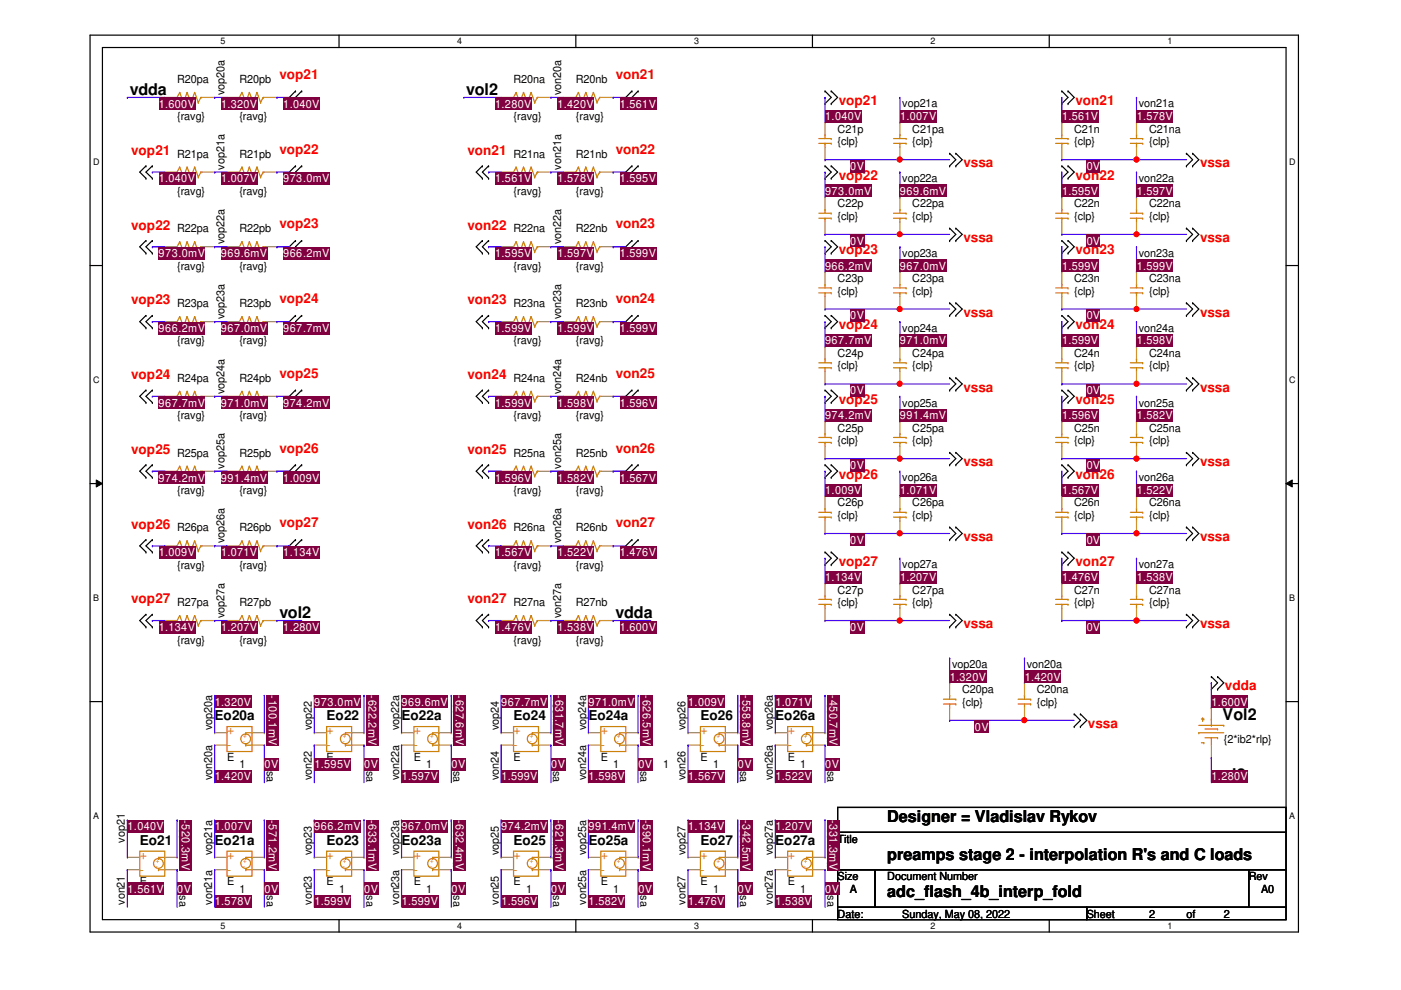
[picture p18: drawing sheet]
<svg xmlns="http://www.w3.org/2000/svg" width="297mm" height="210mm" viewBox="0 0 297 210" stroke-linecap="round" stroke-linejoin="round" font-family="sans-serif">
<defs><g id="words">
<g font-size="3.4">
<text x="27.5" y="20.2">vdda</text>
<text x="98.8" y="20.2">vol2</text>
<text x="59.2" y="131.1">vol2</text>
<text x="130.5" y="131.1">vdda</text>
<text x="259.2" y="152.7">Vol2</text>
<text x="257.3" y="165.4">vol2</text>
<text x="188.1" y="174.4">Designer = Vladislav Rykov</text>
<text x="188.1" y="182.3">preamps stage 2 - interpolation R's and C loads</text>
<text x="188.1" y="190.2">adc_flash_4b_interp_fold</text>
</g>
<g font-size="2.9" fill="#f00">
<text x="59.2" y="16.7">vop21</text>
<text x="130.6" y="16.7">von21</text>
<text x="177.8" y="22.3">vop21</text>
<text x="228" y="22.3">von21</text>
<text x="27.8" y="32.8">vop21</text>
<text x="59.2" y="32.6">vop22</text>
<text x="99.1" y="32.8">von21</text>
<text x="130.6" y="32.6">von22</text>
<text x="204.3" y="35.5">vssa</text>
<text x="254.4" y="35.5">vssa</text>
<text x="177.8" y="38.1">vop22</text>
<text x="228" y="38.1">von22</text>
<text x="27.8" y="48.7">vop22</text>
<text x="59.2" y="48.4">vop23</text>
<text x="99.1" y="48.7">von22</text>
<text x="130.6" y="48.4">von23</text>
<text x="177.8" y="53.9">vop23</text>
<text x="204.3" y="51.3">vssa</text>
<text x="228" y="53.9">von23</text>
<text x="254.4" y="51.3">vssa</text>
<text x="27.8" y="64.5">vop23</text>
<text x="59.2" y="64.3">vop24</text>
<text x="99.1" y="64.5">von23</text>
<text x="130.6" y="64.3">von24</text>
<text x="177.8" y="69.8">vop24</text>
<text x="204.3" y="67.1">vssa</text>
<text x="228" y="69.8">von24</text>
<text x="254.4" y="67.1">vssa</text>
<text x="27.8" y="80.3">vop24</text>
<text x="59.2" y="80.1">vop25</text>
<text x="99.1" y="80.3">von24</text>
<text x="130.6" y="80.1">von25</text>
<text x="204.3" y="83">vssa</text>
<text x="254.4" y="83">vssa</text>
<text x="177.8" y="85.6">vop25</text>
<text x="228" y="85.6">von25</text>
<text x="59.2" y="96">vop26</text>
<text x="130.6" y="96">von26</text>
<text x="27.8" y="96.2">vop25</text>
<text x="99.1" y="96.2">von25</text>
<text x="177.8" y="101.5">vop26</text>
<text x="204.3" y="98.8">vssa</text>
<text x="228" y="101.5">von26</text>
<text x="254.4" y="98.8">vssa</text>
<text x="27.8" y="112.1">vop26</text>
<text x="59.2" y="111.8">vop27</text>
<text x="99.1" y="112.1">von26</text>
<text x="130.6" y="111.8">von27</text>
<text x="177.8" y="120">vop27</text>
<text x="204.3" y="114.7">vssa</text>
<text x="228" y="120">von27</text>
<text x="254.4" y="114.7">vssa</text>
<text x="27.8" y="127.9">vop27</text>
<text x="99.1" y="127.9">von27</text>
<text x="204.3" y="133.2">vssa</text>
<text x="254.4" y="133.2">vssa</text>
<text x="259.7" y="146.4">vdda</text>
<text x="230.7" y="154.3">vssa</text>
</g>
<g font-size="2.9">
<text x="45.5" y="152.7">Eo20a</text>
<text x="69.3" y="152.7">Eo22</text>
<text x="85.1" y="152.7">Eo22a</text>
<text x="108.9" y="152.7">Eo24</text>
<text x="124.8" y="152.7">Eo24a</text>
<text x="148.5" y="152.7">Eo26</text>
<text x="164.4" y="152.7">Eo26a</text>
<text x="29.6" y="179.2">Eo21</text>
<text x="45.5" y="179.2">Eo21a</text>
<text x="69.3" y="179.2">Eo23</text>
<text x="85.1" y="179.2">Eo23a</text>
<text x="108.9" y="179.2">Eo25</text>
<text x="124.8" y="179.2">Eo25a</text>
<text x="148.5" y="179.2">Eo27</text>
<text x="164.4" y="179.2">Eo27a</text>
</g>
<g font-size="2.6" fill="#cc8006">
<text x="48.1" y="155.6">+</text>
<text x="69.3" y="155.6">+</text>
<text x="87.8" y="155.6">+</text>
<text x="108.9" y="155.6">+</text>
<text x="127.4" y="155.6">+</text>
<text x="148.5" y="155.6">+</text>
<text x="167" y="155.6">+</text>
<text x="48.1" y="158.8">-</text>
<text x="69.3" y="158.8">-</text>
<text x="87.8" y="158.8">-</text>
<text x="108.9" y="158.8">-</text>
<text x="127.4" y="158.8">-</text>
<text x="148.5" y="158.8">-</text>
<text x="167" y="158.8">-</text>
<text x="29.6" y="182">+</text>
<text x="29.6" y="185.2">-</text>
<text x="48.1" y="182">+</text>
<text x="48.1" y="185.2">-</text>
<text x="69.3" y="182">+</text>
<text x="69.3" y="185.2">-</text>
<text x="87.8" y="182">+</text>
<text x="87.8" y="185.2">-</text>
<text x="108.9" y="182">+</text>
<text x="108.9" y="185.2">-</text>
<text x="127.4" y="182">+</text>
<text x="127.4" y="185.2">-</text>
<text x="148.5" y="182">+</text>
<text x="148.5" y="185.2">-</text>
<text x="167" y="182">+</text>
<text x="167" y="185.2">-</text>
</g>
<g font-size="2.4">
<text x="37.5" y="17.6">R20pa</text>
<text x="50.8" y="17.6">R20pb</text>
<text x="108.9" y="17.6">R20na</text>
<text x="122.1" y="17.6">R20nb</text>
<text x="47.6" y="20.2" transform="rotate(-90 47.6 20.2)">vop20a</text>
<text x="119" y="20.2" transform="rotate(-90 119 20.2)">von20a</text>
<text x="191.3" y="22.8">vop21a</text>
<text x="241.5" y="22.8">von21a</text>
<text x="37.5" y="25.5">{ravg}</text>
<text x="50.8" y="25.5">{ravg}</text>
<text x="108.9" y="25.5">{ravg}</text>
<text x="122.1" y="25.5">{ravg}</text>
<text x="177.6" y="28.1">C21p</text>
<text x="193.4" y="28.1">C21pa</text>
<text x="227.8" y="28.1">C21n</text>
<text x="243.6" y="28.1">C21na</text>
<text x="37.5" y="33.4">R21pa</text>
<text x="47.6" y="36" transform="rotate(-90 47.6 36)">vop21a</text>
<text x="50.8" y="33.4">R21pb</text>
<text x="108.9" y="33.4">R21na</text>
<text x="119" y="36" transform="rotate(-90 119 36)">von21a</text>
<text x="122.1" y="33.4">R21nb</text>
<text x="177.6" y="30.8">{clp}</text>
<text x="193.4" y="30.8">{clp}</text>
<text x="227.8" y="30.8">{clp}</text>
<text x="243.6" y="30.8">{clp}</text>
<text x="37.5" y="41.3">{ravg}</text>
<text x="50.8" y="41.3">{ravg}</text>
<text x="108.9" y="41.3">{ravg}</text>
<text x="122.1" y="41.3">{ravg}</text>
<text x="191.3" y="38.6">vop22a</text>
<text x="241.5" y="38.6">von22a</text>
<text x="177.6" y="44">C22p</text>
<text x="177.6" y="46.6">{clp}</text>
<text x="193.4" y="44">C22pa</text>
<text x="193.4" y="46.6">{clp}</text>
<text x="227.8" y="44">C22n</text>
<text x="227.8" y="46.6">{clp}</text>
<text x="243.6" y="44">C22na</text>
<text x="243.6" y="46.6">{clp}</text>
<text x="37.5" y="49.3">R22pa</text>
<text x="47.6" y="51.8" transform="rotate(-90 47.6 51.8)">vop22a</text>
<text x="50.8" y="49.3">R22pb</text>
<text x="108.9" y="49.3">R22na</text>
<text x="119" y="51.8" transform="rotate(-90 119 51.8)">von22a</text>
<text x="122.1" y="49.3">R22nb</text>
<text x="37.5" y="57.2">{ravg}</text>
<text x="50.8" y="57.2">{ravg}</text>
<text x="108.9" y="57.2">{ravg}</text>
<text x="122.1" y="57.2">{ravg}</text>
<text x="177.6" y="59.8">C23p</text>
<text x="191.3" y="54.5">vop23a</text>
<text x="193.4" y="59.8">C23pa</text>
<text x="227.8" y="59.8">C23n</text>
<text x="241.5" y="54.5">von23a</text>
<text x="243.6" y="59.8">C23na</text>
<text x="37.5" y="65.1">R23pa</text>
<text x="50.8" y="65.1">R23pb</text>
<text x="108.9" y="65.1">R23na</text>
<text x="122.1" y="65.1">R23nb</text>
<text x="177.6" y="62.5">{clp}</text>
<text x="193.4" y="62.5">{clp}</text>
<text x="227.8" y="62.5">{clp}</text>
<text x="243.6" y="62.5">{clp}</text>
<text x="47.6" y="67.7" transform="rotate(-90 47.6 67.7)">vop23a</text>
<text x="119" y="67.7" transform="rotate(-90 119 67.7)">von23a</text>
<text x="191.3" y="70.3">vop24a</text>
<text x="241.5" y="70.3">von24a</text>
<text x="37.5" y="73">{ravg}</text>
<text x="50.8" y="73">{ravg}</text>
<text x="108.9" y="73">{ravg}</text>
<text x="122.1" y="73">{ravg}</text>
<text x="177.6" y="75.7">C24p</text>
<text x="193.4" y="75.7">C24pa</text>
<text x="227.8" y="75.7">C24n</text>
<text x="243.6" y="75.7">C24na</text>
<text x="37.5" y="80.9">R24pa</text>
<text x="47.6" y="83.5" transform="rotate(-90 47.6 83.5)">vop24a</text>
<text x="50.8" y="80.9">R24pb</text>
<text x="108.9" y="80.9">R24na</text>
<text x="119" y="83.5" transform="rotate(-90 119 83.5)">von24a</text>
<text x="122.1" y="80.9">R24nb</text>
<text x="177.6" y="78.3">{clp}</text>
<text x="193.4" y="78.3">{clp}</text>
<text x="227.8" y="78.3">{clp}</text>
<text x="243.6" y="78.3">{clp}</text>
<text x="37.5" y="88.9">{ravg}</text>
<text x="50.8" y="88.9">{ravg}</text>
<text x="108.9" y="88.9">{ravg}</text>
<text x="122.1" y="88.9">{ravg}</text>
<text x="191.3" y="86.2">vop25a</text>
<text x="241.5" y="86.2">von25a</text>
<text x="177.6" y="91.5">C25p</text>
<text x="177.6" y="94.1">{clp}</text>
<text x="193.4" y="91.5">C25pa</text>
<text x="193.4" y="94.1">{clp}</text>
<text x="227.8" y="91.5">C25n</text>
<text x="227.8" y="94.1">{clp}</text>
<text x="243.6" y="91.5">C25na</text>
<text x="243.6" y="94.1">{clp}</text>
<text x="37.5" y="96.8">R25pa</text>
<text x="47.6" y="99.4" transform="rotate(-90 47.6 99.4)">vop25a</text>
<text x="50.8" y="96.8">R25pb</text>
<text x="108.9" y="96.8">R25na</text>
<text x="119" y="99.4" transform="rotate(-90 119 99.4)">von25a</text>
<text x="122.1" y="96.8">R25nb</text>
<text x="37.5" y="104.7">{ravg}</text>
<text x="50.8" y="104.7">{ravg}</text>
<text x="108.9" y="104.7">{ravg}</text>
<text x="122.1" y="104.7">{ravg}</text>
<text x="177.6" y="107.4">C26p</text>
<text x="191.3" y="102">vop26a</text>
<text x="193.4" y="107.4">C26pa</text>
<text x="227.8" y="107.4">C26n</text>
<text x="241.5" y="102">von26a</text>
<text x="243.6" y="107.4">C26na</text>
<text x="37.5" y="112.6">R26pa</text>
<text x="50.8" y="112.6">R26pb</text>
<text x="108.9" y="112.6">R26na</text>
<text x="122.1" y="112.6">R26nb</text>
<text x="177.6" y="110">{clp}</text>
<text x="193.4" y="110">{clp}</text>
<text x="227.8" y="110">{clp}</text>
<text x="243.6" y="110">{clp}</text>
<text x="47.6" y="115.2" transform="rotate(-90 47.6 115.2)">vop26a</text>
<text x="119" y="115.2" transform="rotate(-90 119 115.2)">von26a</text>
<text x="37.5" y="120.6">{ravg}</text>
<text x="50.8" y="120.6">{ravg}</text>
<text x="108.9" y="120.6">{ravg}</text>
<text x="122.1" y="120.6">{ravg}</text>
<text x="177.6" y="125.9">C27p</text>
<text x="191.3" y="120.5">vop27a</text>
<text x="193.4" y="125.9">C27pa</text>
<text x="227.8" y="125.9">C27n</text>
<text x="241.5" y="120.5">von27a</text>
<text x="243.6" y="125.9">C27na</text>
<text x="37.5" y="128.5">R27pa</text>
<text x="47.6" y="131.1" transform="rotate(-90 47.6 131.1)">vop27a</text>
<text x="50.8" y="128.5">R27pb</text>
<text x="108.9" y="128.5">R27na</text>
<text x="119" y="131.1" transform="rotate(-90 119 131.1)">von27a</text>
<text x="122.1" y="128.5">R27nb</text>
<text x="177.6" y="128.5">{clp}</text>
<text x="193.4" y="128.5">{clp}</text>
<text x="227.8" y="128.5">{clp}</text>
<text x="243.6" y="128.5">{clp}</text>
<text x="37.5" y="136.4">{ravg}</text>
<text x="50.8" y="136.4">{ravg}</text>
<text x="108.9" y="136.4">{ravg}</text>
<text x="122.1" y="136.4">{ravg}</text>
<text x="201.8" y="141.6">vop20a</text>
<text x="217.7" y="141.6">von20a</text>
<text x="204" y="147">C20pa</text>
<text x="204" y="149.6">{clp}</text>
<text x="219.8" y="147">C20na</text>
<text x="219.8" y="149.6">{clp}</text>
<text x="45" y="154.9" transform="rotate(-90 45 154.9)">vop20a</text>
<text x="66.1" y="154.9" transform="rotate(-90 66.1 154.9)">vop22</text>
<text x="84.6" y="154.9" transform="rotate(-90 84.6 154.9)">vop22a</text>
<text x="105.7" y="154.9" transform="rotate(-90 105.7 154.9)">vop24</text>
<text x="124.2" y="154.9" transform="rotate(-90 124.2 154.9)">vop24a</text>
<text x="145.4" y="154.9" transform="rotate(-90 145.4 154.9)">vop26</text>
<text x="163.9" y="154.9" transform="rotate(-90 163.9 154.9)">vop26a</text>
<text x="48.1" y="161.2">E</text>
<text x="56.6" y="161.2" transform="rotate(90 56.6 161.2)">vssa</text>
<text x="69.3" y="161.2">E</text>
<text x="77.7" y="161.2" transform="rotate(90 77.7 161.2)">vssa</text>
<text x="87.8" y="161.2">E</text>
<text x="96.2" y="161.2" transform="rotate(90 96.2 161.2)">vssa</text>
<text x="108.9" y="161.2">E</text>
<text x="117.3" y="161.2" transform="rotate(90 117.3 161.2)">vssa</text>
<text x="127.4" y="161.2">E</text>
<text x="135.8" y="161.2" transform="rotate(90 135.8 161.2)">vssa</text>
<text x="148.5" y="161.2">E</text>
<text x="156.9" y="161.2" transform="rotate(90 156.9 161.2)">vssa</text>
<text x="167" y="161.2">E</text>
<text x="175.4" y="161.2" transform="rotate(90 175.4 161.2)">vssa</text>
<text x="259.5" y="157.6">{2*ib2*rlp}</text>
<text x="45" y="165.4" transform="rotate(-90 45 165.4)">von20a</text>
<text x="50.8" y="162.9">1</text>
<text x="66.1" y="165.4" transform="rotate(-90 66.1 165.4)">von22</text>
<text x="71.9" y="162.9">1</text>
<text x="84.6" y="165.4" transform="rotate(-90 84.6 165.4)">von22a</text>
<text x="90.4" y="162.9">1</text>
<text x="105.7" y="165.4" transform="rotate(-90 105.7 165.4)">von24</text>
<text x="124.2" y="165.4" transform="rotate(-90 124.2 165.4)">von24a</text>
<text x="130" y="162.9">1</text>
<text x="140.6" y="162.9">1</text>
<text x="145.4" y="165.4" transform="rotate(-90 145.4 165.4)">von26</text>
<text x="151.2" y="162.9">1</text>
<text x="163.9" y="165.4" transform="rotate(-90 163.9 165.4)">von26a</text>
<text x="169.6" y="162.9">1</text>
<text x="26.5" y="178.6" transform="rotate(-90 26.5 178.6)">vop21</text>
<text x="177.6" y="178.7">Title</text>
<text x="45" y="181.3" transform="rotate(-90 45 181.3)">vop21a</text>
<text x="66.1" y="181.3" transform="rotate(-90 66.1 181.3)">vop23</text>
<text x="84.6" y="181.3" transform="rotate(-90 84.6 181.3)">vop23a</text>
<text x="105.7" y="181.3" transform="rotate(-90 105.7 181.3)">vop25</text>
<text x="124.2" y="181.3" transform="rotate(-90 124.2 181.3)">vop25a</text>
<text x="145.4" y="181.3" transform="rotate(-90 145.4 181.3)">vop27</text>
<text x="163.9" y="181.3" transform="rotate(-90 163.9 181.3)">vop27a</text>
<text x="26.5" y="191.9" transform="rotate(-90 26.5 191.9)">von21</text>
<text x="29.6" y="187.7">E</text>
<text x="32.3" y="189.3">1</text>
<text x="38.1" y="187.6" transform="rotate(90 38.1 187.6)">vssa</text>
<text x="45" y="191.9" transform="rotate(-90 45 191.9)">von21a</text>
<text x="48.1" y="187.7">E</text>
<text x="50.8" y="189.3">1</text>
<text x="56.6" y="187.6" transform="rotate(90 56.6 187.6)">vssa</text>
<text x="66.1" y="191.9" transform="rotate(-90 66.1 191.9)">von23</text>
<text x="69.3" y="187.7">E</text>
<text x="71.9" y="189.3">1</text>
<text x="77.7" y="187.6" transform="rotate(90 77.7 187.6)">vssa</text>
<text x="84.6" y="191.9" transform="rotate(-90 84.6 191.9)">von23a</text>
<text x="87.8" y="187.7">E</text>
<text x="90.4" y="189.3">1</text>
<text x="96.2" y="187.6" transform="rotate(90 96.2 187.6)">vssa</text>
<text x="105.7" y="191.9" transform="rotate(-90 105.7 191.9)">von25</text>
<text x="108.9" y="187.7">E</text>
<text x="111.5" y="189.3">1</text>
<text x="117.3" y="187.6" transform="rotate(90 117.3 187.6)">vssa</text>
<text x="124.2" y="191.9" transform="rotate(-90 124.2 191.9)">von25a</text>
<text x="127.4" y="187.7">E</text>
<text x="130" y="189.3">1</text>
<text x="135.8" y="187.6" transform="rotate(90 135.8 187.6)">vssa</text>
<text x="145.4" y="191.9" transform="rotate(-90 145.4 191.9)">von27</text>
<text x="148.5" y="187.7">E</text>
<text x="151.2" y="189.3">1</text>
<text x="156.9" y="187.6" transform="rotate(90 156.9 187.6)">vssa</text>
<text x="163.9" y="191.9" transform="rotate(-90 163.9 191.9)">von27a</text>
<text x="167" y="187.7">E</text>
<text x="169.6" y="189.3">1</text>
<text x="175.4" y="187.6" transform="rotate(90 175.4 187.6)">vssa</text>
<text x="177.6" y="186.6">Size</text>
<text x="180.2" y="189.3">A</text>
<text x="188.1" y="186.6">Document Number</text>
<text x="264.8" y="186.6">Rev</text>
<text x="267.4" y="189.3">A0</text>
<text x="177.6" y="194.6">Date:</text>
<text x="191.3" y="194.6">Sunday, May 08, 2022</text>
<text x="230.4" y="194.6">Sheet</text>
<text x="243.6" y="194.6">2</text>
<text x="251.5" y="194.6">of</text>
<text x="259.5" y="194.6">2</text>
</g>
<g font-size="2.4" fill="#fff">
<text x="33.7" y="22.9">1.600V</text>
<text x="46.9" y="22.9">1.320V</text>
<text x="60.1" y="22.9">1.040V</text>
<text x="105" y="22.9">1.280V</text>
<text x="118.2" y="22.9">1.420V</text>
<text x="131.4" y="22.9">1.561V</text>
<text x="175" y="25.5">1.040V</text>
<text x="190.8" y="25.5">1.007V</text>
<text x="225.2" y="25.5">1.561V</text>
<text x="241" y="25.5">1.578V</text>
<text x="33.7" y="38.7">1.040V</text>
<text x="46.9" y="38.7">1.007V</text>
<text x="60" y="38.7">973</text>
<text x="64.3" y="38.7">.0mV</text>
<text x="105" y="38.7">1.561V</text>
<text x="118.2" y="38.7">1.578V</text>
<text x="131.4" y="38.7">1.595V</text>
<text x="174.9" y="41.3">973</text>
<text x="179.2" y="41.3">.0mV</text>
<text x="180.3" y="36.1">0V</text>
<text x="190.8" y="41.3">96</text>
<text x="193.6" y="41.3">9.6mV</text>
<text x="225.2" y="41.3">1.595V</text>
<text x="230.4" y="36.1">0V</text>
<text x="241" y="41.3">1.597V</text>
<text x="180.3" y="51.9">0V</text>
<text x="230.4" y="51.9">0V</text>
<text x="33.6" y="54.5">973</text>
<text x="37.8" y="54.5">.0mV</text>
<text x="46.8" y="54.5">969</text>
<text x="51.1" y="54.5">.6mV</text>
<text x="60" y="54.5">966</text>
<text x="64.3" y="54.5">.2mV</text>
<text x="105" y="54.5">1.595V</text>
<text x="118.2" y="54.5">1.597V</text>
<text x="131.4" y="54.5">1.599V</text>
<text x="174.9" y="57.2">966</text>
<text x="179.2" y="57.2">.2mV</text>
<text x="190.8" y="57.2">96</text>
<text x="193.6" y="57.2">7.0mV</text>
<text x="225.2" y="57.2">1.599V</text>
<text x="241" y="57.2">1.599V</text>
<text x="33.6" y="70.4">966</text>
<text x="37.8" y="70.4">.2mV</text>
<text x="46.8" y="70.4">967</text>
<text x="51.1" y="70.4">.0mV</text>
<text x="60" y="70.4">967</text>
<text x="64.3" y="70.4">.7mV</text>
<text x="105" y="70.4">1.599V</text>
<text x="118.2" y="70.4">1.599V</text>
<text x="131.4" y="70.4">1.599V</text>
<text x="180.3" y="67.7">0V</text>
<text x="230.4" y="67.7">0V</text>
<text x="174.9" y="73">967</text>
<text x="179.2" y="73">.7mV</text>
<text x="190.8" y="73">97</text>
<text x="193.6" y="73">1.0mV</text>
<text x="225.2" y="73">1.599V</text>
<text x="241" y="73">1.598V</text>
<text x="180.3" y="83.6">0V</text>
<text x="230.4" y="83.6">0V</text>
<text x="33.6" y="86.2">967</text>
<text x="37.8" y="86.2">.7mV</text>
<text x="46.8" y="86.2">971</text>
<text x="51.1" y="86.2">.0mV</text>
<text x="60" y="86.2">974</text>
<text x="64.3" y="86.2">.2mV</text>
<text x="105" y="86.2">1.599V</text>
<text x="118.2" y="86.2">1.598V</text>
<text x="131.4" y="86.2">1.596V</text>
<text x="174.9" y="88.9">974</text>
<text x="179.2" y="88.9">.2mV</text>
<text x="190.8" y="88.9">99</text>
<text x="193.6" y="88.9">1.4mV</text>
<text x="225.2" y="88.9">1.596V</text>
<text x="241" y="88.9">1.582V</text>
<text x="180.3" y="99.4">0V</text>
<text x="230.4" y="99.4">0V</text>
<text x="33.6" y="102.1">974</text>
<text x="37.8" y="102.1">.2mV</text>
<text x="46.8" y="102.1">991</text>
<text x="51.1" y="102.1">.4mV</text>
<text x="60.1" y="102.1">1.009V</text>
<text x="105" y="102.1">1.596V</text>
<text x="118.2" y="102.1">1.582V</text>
<text x="131.4" y="102.1">1.567V</text>
<text x="175" y="104.7">1.009V</text>
<text x="190.8" y="104.7">1.071V</text>
<text x="225.2" y="104.7">1.567V</text>
<text x="241" y="104.7">1.522V</text>
<text x="33.7" y="117.9">1.009V</text>
<text x="46.9" y="117.9">1.071V</text>
<text x="60.1" y="117.9">1.134V</text>
<text x="105" y="117.9">1.567V</text>
<text x="118.2" y="117.9">1.522V</text>
<text x="131.4" y="117.9">1.476V</text>
<text x="180.3" y="115.3">0V</text>
<text x="230.4" y="115.3">0V</text>
<text x="175" y="123.2">1.134V</text>
<text x="190.8" y="123.2">1.207V</text>
<text x="225.2" y="123.2">1.476V</text>
<text x="241" y="123.2">1.538V</text>
<text x="33.7" y="133.8">1.134V</text>
<text x="46.9" y="133.8">1.207V</text>
<text x="60.1" y="133.8">1.280V</text>
<text x="105" y="133.8">1.476V</text>
<text x="118.2" y="133.8">1.538V</text>
<text x="131.4" y="133.8">1.600V</text>
<text x="180.3" y="133.8">0V</text>
<text x="230.4" y="133.8">0V</text>
<text x="45.6" y="149.6">1.320V</text>
<text x="57" y="147.4" transform="rotate(90 57 147.4)">-vodm20a</text>
<text x="57" y="148.4" transform="rotate(90 57 148.4)">100.1mV</text>
<text x="66.6" y="149.6">973</text>
<text x="70.9" y="149.6">.0mV</text>
<text x="78.1" y="147.4" transform="rotate(90 78.1 147.4)">-vodm22</text>
<text x="78.1" y="148.4" transform="rotate(90 78.1 148.4)">622.2mV</text>
<text x="85.1" y="149.6">96</text>
<text x="88" y="149.6">9.6mV</text>
<text x="96.6" y="147.4" transform="rotate(90 96.6 147.4)">-vodm22a</text>
<text x="96.6" y="148.4" transform="rotate(90 96.6 148.4)">627.6mV</text>
<text x="106.3" y="149.6">967</text>
<text x="110.5" y="149.6">.7mV</text>
<text x="117.8" y="147.4" transform="rotate(90 117.8 147.4)">-vodm24</text>
<text x="117.8" y="148.4" transform="rotate(90 117.8 148.4)">631.7mV</text>
<text x="124.8" y="149.6">97</text>
<text x="127.6" y="149.6">1.0mV</text>
<text x="136.3" y="147.4" transform="rotate(90 136.3 147.4)">-vodm24a</text>
<text x="136.3" y="148.4" transform="rotate(90 136.3 148.4)">626.5mV</text>
<text x="145.9" y="149.6">1.009V</text>
<text x="157.4" y="147.4" transform="rotate(90 157.4 147.4)">-vodm26</text>
<text x="157.4" y="148.4" transform="rotate(90 157.4 148.4)">558.8mV</text>
<text x="164.4" y="149.6">1.071V</text>
<text x="175.9" y="147.4" transform="rotate(90 175.9 147.4)">-vodm26a</text>
<text x="175.9" y="148.4" transform="rotate(90 175.9 148.4)">450.7mV</text>
<text x="201.4" y="144.4">1.320V</text>
<text x="217.3" y="144.4">1.420V</text>
<text x="256.9" y="149.6">1.600V</text>
<text x="206.7" y="154.9">0V</text>
<text x="45.6" y="165.5">1.420V</text>
<text x="56.1" y="162.9">0V</text>
<text x="66.7" y="162.9">1.595V</text>
<text x="77.2" y="162.9">0V</text>
<text x="85.2" y="165.5">1.597V</text>
<text x="95.7" y="162.9">0V</text>
<text x="106.3" y="165.5">1.599V</text>
<text x="116.8" y="162.9">0V</text>
<text x="124.8" y="165.5">1.598V</text>
<text x="135.3" y="162.9">0V</text>
<text x="145.9" y="165.5">1.567V</text>
<text x="156.5" y="162.9">0V</text>
<text x="164.4" y="165.5">1.522V</text>
<text x="175" y="162.9">0V</text>
<text x="256.9" y="165.5">1.280V</text>
<text x="38.5" y="173.9" transform="rotate(90 38.5 173.9)">-vodm21</text>
<text x="57" y="173.9" transform="rotate(90 57 173.9)">-vodm21a</text>
<text x="78.1" y="173.9" transform="rotate(90 78.1 173.9)">-vodm23</text>
<text x="96.6" y="173.9" transform="rotate(90 96.6 173.9)">-vodm23a</text>
<text x="117.8" y="173.9" transform="rotate(90 117.8 173.9)">-vodm25</text>
<text x="136.3" y="173.9" transform="rotate(90 136.3 173.9)">-vodm25a</text>
<text x="157.4" y="173.9" transform="rotate(90 157.4 173.9)">-vodm27</text>
<text x="175.9" y="173.9" transform="rotate(90 175.9 173.9)">-vodm27a</text>
<text x="27.1" y="176.1">1.040V</text>
<text x="38.5" y="174.8" transform="rotate(90 38.5 174.8)">520.3mV</text>
<text x="45.6" y="176.1">1.007V</text>
<text x="57" y="174.8" transform="rotate(90 57 174.8)">571.2mV</text>
<text x="66.6" y="176.1">966</text>
<text x="70.9" y="176.1">.2mV</text>
<text x="78.1" y="174.8" transform="rotate(90 78.1 174.8)">633.1mV</text>
<text x="85.1" y="176.1">96</text>
<text x="88" y="176.1">7.0mV</text>
<text x="96.6" y="174.8" transform="rotate(90 96.6 174.8)">632.4mV</text>
<text x="106.3" y="176.1">974</text>
<text x="110.5" y="176.1">.2mV</text>
<text x="117.8" y="174.8" transform="rotate(90 117.8 174.8)">621.3mV</text>
<text x="124.8" y="176.1">99</text>
<text x="127.6" y="176.1">1.4mV</text>
<text x="136.3" y="174.8" transform="rotate(90 136.3 174.8)">590.1mV</text>
<text x="145.9" y="176.1">1.134V</text>
<text x="157.4" y="174.8" transform="rotate(90 157.4 174.8)">342.5mV</text>
<text x="164.4" y="176.1">1.207V</text>
<text x="175.9" y="174.8" transform="rotate(90 175.9 174.8)">331.3mV</text>
<text x="27.1" y="189.3">1.561V</text>
<text x="37.6" y="189.3">0V</text>
<text x="45.6" y="191.9">1.578V</text>
<text x="56.1" y="189.3">0V</text>
<text x="66.7" y="191.9">1.599V</text>
<text x="77.2" y="189.3">0V</text>
<text x="85.2" y="191.9">1.599V</text>
<text x="95.7" y="189.3">0V</text>
<text x="106.3" y="191.9">1.596V</text>
<text x="116.8" y="189.3">0V</text>
<text x="124.8" y="191.9">1.582V</text>
<text x="135.3" y="189.3">0V</text>
<text x="145.9" y="191.9">1.476V</text>
<text x="156.5" y="189.3">0V</text>
<text x="164.4" y="191.9">1.538V</text>
<text x="175" y="189.3">0V</text>
</g>
<g font-size="1.9">
<text x="46.8" y="9.4">5</text>
<text x="96.9" y="9.4">4</text>
<text x="147.2" y="9.4">3</text>
<text x="197.3" y="9.4">2</text>
<text x="247.5" y="9.4">1</text>
<text x="19.8" y="34.9">D</text>
<text x="273.3" y="34.9">D</text>
<text x="19.8" y="81.1">C</text>
<text x="273.3" y="81.1">C</text>
<text x="19.8" y="127.3">B</text>
<text x="273.3" y="127.3">B</text>
<text x="19.8" y="173.6">A</text>
<text x="273.3" y="173.6">A</text>
<text x="46.8" y="196.9">5</text>
<text x="96.9" y="196.9">4</text>
<text x="147.2" y="196.9">3</text>
<text x="197.3" y="196.9">2</text>
<text x="247.5" y="196.9">1</text>
</g>
<g font-size="1.3" fill="#cc8006">
<text x="51.6" y="157.6">-</text>
<text x="51.6" y="156.5">+</text>
<text x="72.7" y="157.6">-</text>
<text x="72.7" y="156.5">+</text>
<text x="91.2" y="157.6">-</text>
<text x="91.2" y="156.5">+</text>
<text x="112.3" y="157.6">-</text>
<text x="112.3" y="156.5">+</text>
<text x="130.8" y="157.6">-</text>
<text x="130.8" y="156.5">+</text>
<text x="151.9" y="157.6">-</text>
<text x="151.9" y="156.5">+</text>
<text x="170.4" y="157.6">-</text>
<text x="170.4" y="156.5">+</text>
<text x="33.1" y="184">-</text>
<text x="33.1" y="183">+</text>
<text x="51.6" y="184">-</text>
<text x="51.6" y="183">+</text>
<text x="72.7" y="184">-</text>
<text x="72.7" y="183">+</text>
<text x="91.2" y="184">-</text>
<text x="91.2" y="183">+</text>
<text x="112.3" y="184">-</text>
<text x="112.3" y="183">+</text>
<text x="130.8" y="184">-</text>
<text x="130.8" y="183">+</text>
<text x="151.9" y="184">-</text>
<text x="151.9" y="183">+</text>
<text x="170.4" y="184">-</text>
<text x="170.4" y="183">+</text>
</g>
</g></defs>
<g fill="none" stroke="#000" stroke-width=".25">
<path d="M19.1 7.5h256.2v190.1h-256.2zM21.7 10.1h251v184.9h-251zM62.7 19.3h.1M62.7 19.3l-1.4 1.4 1.4 1.3M64 19.3h.1M64 19.3l-1.3 1.4 1.3 1.3M71.9 7.5v2.6M122.1 7.5v2.6M134 19.3h.1M134 19.3l-1.3 1.4 1.3 1.3M135.3 19.3h.1M135.3 19.3l-1.3 1.4 1.3 1.3"/>
<path d="M172.3 7.5v2.6M174.9 19.3h.1M174.9 19.3l1.3 1.4-1.3 1.3M176.2 19.3h.1M176.2 19.3l1.4 1.4-1.4 1.3M222.5 7.5v2.6M225.1 19.3h.1M225.1 19.3l1.3 1.4-1.3 1.3M226.4 19.3h.1M226.4 19.3l1.4 1.4-1.4 1.3M30.9 35.2h.1M30.9 37.8h.1"/>
<path d="M30.9 35.2l-1.3 1.3 1.3 1.3M32.3 35.2h.1M32.3 37.8h.1M32.3 35.2l-1.4 1.3 1.4 1.3M62.7 35.2h.1M62.7 37.8h.1M62.7 22h.1M62.7 35.2l-1.4 1.3 1.4 1.3M64 37.8h.1M64 35.2h.1M64 22h.1M64 35.2l-1.3 1.3 1.3 1.3"/>
<path d="M102.3 35.2h.1M102.3 37.8h.1M102.3 35.2l-1.3 1.3 1.3 1.3M103.6 35.2h.1M103.6 37.8h.1M103.6 35.2l-1.3 1.3 1.3 1.3M134 35.2h.1M134 37.8h.1M134 22h.1M134 35.2l-1.3 1.3 1.3 1.3M135.3 37.8h.1M135.3 35.2h.1"/>
<path d="M135.3 22h.1M135.3 35.2l-1.3 1.3 1.3 1.3M174.9 22h.1M174.9 35.2h.1M174.9 37.8h.1M174.9 35.2l1.3 1.3-1.3 1.3M176.2 22h.1M176.2 35.2h.1M176.2 37.8h.1M176.2 35.2l1.4 1.3-1.4 1.3M201.3 32.5h.1M201.3 35.2h.1"/>
<path d="M201.3 32.5l1.3 1.4-1.3 1.3M202.6 32.5h.1M202.6 35.2h.1M202.6 32.5l1.4 1.4-1.4 1.3M225.1 22h.1M225.1 35.2h.1M225.1 37.8h.1M225.1 35.2l1.3 1.3-1.3 1.3M226.4 22h.1M226.4 35.2h.1M226.4 37.8h.1M226.4 35.2l1.4 1.3-1.4 1.3"/>
<path d="M251.5 32.5h.1M251.5 35.2h.1M251.5 32.5l1.4 1.4-1.4 1.3M252.9 32.5h.1M252.9 35.2h.1M252.9 32.5l1.3 1.4-1.3 1.3M19.1 56.3h2.6M30.9 51h.1M30.9 53.7h.1M30.9 51l-1.3 1.3 1.3 1.4M32.3 51h.1M32.3 53.7h.1"/>
<path d="M32.3 51l-1.4 1.3 1.4 1.4M62.7 51h.1M62.7 53.7h.1M62.7 51l-1.4 1.3 1.4 1.4M64 53.7h.1M64 51h.1M64 51l-1.3 1.3 1.3 1.4M102.3 51h.1M102.3 53.7h.1M102.3 51l-1.3 1.3 1.3 1.4M103.6 51h.1M103.6 53.7h.1"/>
<path d="M103.6 51l-1.3 1.3 1.3 1.4M134 51h.1M134 53.7h.1M134 51l-1.3 1.3 1.3 1.4M135.3 53.7h.1M135.3 51h.1M135.3 51l-1.3 1.3 1.3 1.4M174.9 51h.1M174.9 53.7h.1M174.9 51l1.3 1.3-1.3 1.4M176.2 51h.1M176.2 53.7h.1"/>
<path d="M176.2 51l1.4 1.3-1.4 1.4M201.3 48.4h.1M201.3 51h.1M201.3 48.4l1.3 1.3-1.3 1.3M202.6 48.4h.1M202.6 51h.1M202.6 48.4l1.4 1.3-1.4 1.3M225.1 51h.1M225.1 53.7h.1M225.1 51l1.3 1.3-1.3 1.4M226.4 51h.1M226.4 53.7h.1"/>
<path d="M226.4 51l1.4 1.3-1.4 1.4M251.5 48.4h.1M251.5 51h.1M251.5 48.4l1.4 1.3-1.4 1.3M252.9 48.4h.1M252.9 51h.1M252.9 48.4l1.3 1.3-1.3 1.3M272.7 56.3h2.6M30.9 66.9h.1M30.9 69.5h.1M30.9 66.9l-1.3 1.3 1.3 1.3M32.3 66.9h.1"/>
<path d="M32.3 69.5h.1M32.3 66.9l-1.4 1.3 1.4 1.3M62.7 66.9h.1M62.7 69.5h.1M62.7 66.9l-1.4 1.3 1.4 1.3M64 69.5h.1M64 66.9h.1M64 66.9l-1.3 1.3 1.3 1.3M102.3 66.9h.1M102.3 69.5h.1M102.3 66.9l-1.3 1.3 1.3 1.3M103.6 66.9h.1"/>
<path d="M103.6 69.5h.1M103.6 66.9l-1.3 1.3 1.3 1.3M134 66.9h.1M134 69.5h.1M134 66.9l-1.3 1.3 1.3 1.3M135.3 69.5h.1M135.3 66.9h.1M135.3 66.9l-1.3 1.3 1.3 1.3M174.9 66.9h.1M174.9 69.5h.1M174.9 66.9l1.3 1.3-1.3 1.3M176.2 66.9h.1"/>
<path d="M176.2 69.5h.1M176.2 66.9l1.4 1.3-1.4 1.3M201.3 64.2h.1M201.3 66.9h.1M201.3 64.2l1.3 1.3-1.3 1.4M202.6 64.2h.1M202.6 66.9h.1M202.6 64.2l1.4 1.3-1.4 1.4M225.1 66.9h.1M225.1 69.5h.1M225.1 66.9l1.3 1.3-1.3 1.3M226.4 66.9h.1"/>
<path d="M226.4 69.5h.1M226.4 66.9l1.4 1.3-1.4 1.3M251.5 64.2h.1M251.5 66.9h.1M251.5 64.2l1.4 1.3-1.4 1.4M252.9 64.2h.1M252.9 66.9h.1M252.9 64.2l1.3 1.3-1.3 1.4M30.9 82.7h.1M30.9 85.3h.1M30.9 98.6h.1M30.9 82.7l-1.3 1.3 1.3 1.3"/>
<path d="M30.9 98.6l-1.3 1.3 1.3 1.3M32.3 82.7h.1M32.3 85.3h.1M32.3 98.6h.1M32.3 82.7l-1.4 1.3 1.4 1.3M32.3 98.6l-1.4 1.3 1.4 1.3M62.7 82.7h.1M62.7 85.3h.1M62.7 98.6h.1M62.7 82.7l-1.4 1.3 1.4 1.3M62.7 98.6l-1.4 1.3 1.4 1.3M64 85.3h.1"/>
<path d="M64 82.7h.1M64 98.6h.1M64 82.7l-1.3 1.3 1.3 1.3M64 98.6l-1.3 1.3 1.3 1.3M102.3 82.7h.1M102.3 85.3h.1M102.3 98.6h.1M102.3 82.7l-1.3 1.3 1.3 1.3M102.3 98.6l-1.3 1.3 1.3 1.3M103.6 82.7h.1M103.6 85.3h.1M103.6 98.6h.1"/>
<path d="M103.6 82.7l-1.3 1.3 1.3 1.3M103.6 98.6l-1.3 1.3 1.3 1.3M134 82.7h.1M134 85.3h.1M134 98.6h.1M134 82.7l-1.3 1.3 1.3 1.3M134 98.6l-1.3 1.3 1.3 1.3M135.3 85.3h.1M135.3 82.7h.1M135.3 98.6h.1M135.3 82.7l-1.3 1.3 1.3 1.3M135.3 98.6l-1.3 1.3 1.3 1.3"/>
<path d="M174.9 82.7h.1M174.9 85.3h.1M174.9 98.6h.1M174.9 82.7l1.3 1.3-1.3 1.3M174.9 98.6l1.3 1.3-1.3 1.3M176.2 82.7h.1M176.2 85.3h.1M176.2 98.6h.1M176.2 82.7l1.4 1.3-1.4 1.3M176.2 98.6l1.4 1.3-1.4 1.3M201.3 95.9h.1M201.3 98.6h.1"/>
<path d="M201.3 80.1h.1M201.3 82.7h.1M201.3 95.9l1.3 1.3-1.3 1.4M201.3 80.1l1.3 1.3-1.3 1.3M202.6 95.9h.1M202.6 98.6h.1M202.6 80.1h.1M202.6 82.7h.1M202.6 95.9l1.4 1.3-1.4 1.4M202.6 80.1l1.4 1.3-1.4 1.3M225.1 82.7h.1M225.1 85.3h.1"/>
<path d="M225.1 98.6h.1M225.1 82.7l1.3 1.3-1.3 1.3M225.1 98.6l1.3 1.3-1.3 1.3M226.4 82.7h.1M226.4 85.3h.1M226.4 98.6h.1M226.4 82.7l1.4 1.3-1.4 1.3M226.4 98.6l1.4 1.3-1.4 1.3M251.5 80.1h.1M251.5 82.7h.1M251.5 95.9h.1M251.5 98.6h.1"/>
<path d="M251.5 80.1l1.4 1.3-1.4 1.3M251.5 95.9l1.4 1.3-1.4 1.4M252.9 80.1h.1M252.9 82.7h.1M252.9 95.9h.1M252.9 98.6h.1M252.9 80.1l1.3 1.3-1.3 1.3M252.9 95.9l1.3 1.3-1.3 1.4M19.1 102.5h2.6M30.9 101.2h.1M30.9 114.4h.1M30.9 117.1h.1"/>
<path d="M30.9 114.4l-1.3 1.3 1.3 1.4M32.3 101.2h.1M32.3 114.4h.1M32.3 117.1h.1M32.3 114.4l-1.4 1.3 1.4 1.4M62.7 101.2h.1M62.7 114.4h.1M62.7 117.1h.1M62.7 114.4l-1.4 1.3 1.4 1.4M64 101.2h.1M64 117.1h.1M64 114.4h.1"/>
<path d="M64 114.4l-1.3 1.3 1.3 1.4M102.3 101.2h.1M102.3 114.4h.1M102.3 117.1h.1M102.3 114.4l-1.3 1.3 1.3 1.4M103.6 101.2h.1M103.6 114.4h.1M103.6 117.1h.1M103.6 114.4l-1.3 1.3 1.3 1.4M134 101.2h.1M134 114.4h.1M134 117.1h.1"/>
<path d="M134 114.4l-1.3 1.3 1.3 1.4M135.3 101.2h.1M135.3 117.1h.1M135.3 114.4h.1M135.3 114.4l-1.3 1.3 1.3 1.4M174.9 101.2h.1M174.9 117.1h.1M174.9 119.7h.1M174.9 117.1l1.3 1.3-1.3 1.3M176.2 101.2h.1M176.2 117.1h.1M176.2 119.7h.1"/>
<path d="M176.2 117.1l1.4 1.3-1.4 1.3M201.3 111.8h.1M201.3 114.4h.1M201.3 111.8l1.3 1.3-1.3 1.3M202.6 111.8h.1M202.6 114.4h.1M202.6 111.8l1.4 1.3-1.4 1.3M225.1 101.2h.1M225.1 117.1h.1M225.1 119.7h.1M225.1 117.1l1.3 1.3-1.3 1.3M226.4 101.2h.1"/>
<path d="M226.4 117.1h.1M226.4 119.7h.1M226.4 117.1l1.4 1.3-1.4 1.3M251.5 111.8h.1M251.5 114.4h.1M251.5 111.8l1.4 1.3-1.4 1.3M252.9 111.8h.1M252.9 114.4h.1M252.9 111.8l1.3 1.3-1.3 1.3M272.7 102.5h2.6M30.9 130.3h.1M30.9 132.9h.1"/>
<path d="M30.9 130.3l-1.3 1.3 1.3 1.3M32.3 130.3h.1M32.3 132.9h.1M32.3 130.3l-1.4 1.3 1.4 1.3M102.3 130.3h.1M102.3 132.9h.1M102.3 130.3l-1.3 1.3 1.3 1.3M103.6 130.3h.1M103.6 132.9h.1M103.6 130.3l-1.3 1.3 1.3 1.3M201.3 130.3h.1M201.3 132.9h.1"/>
<path d="M201.3 130.3l1.3 1.3-1.3 1.3M202.6 130.3h.1M202.6 132.9h.1M202.6 130.3l1.4 1.3-1.4 1.3M251.5 130.3h.1M251.5 132.9h.1M251.5 130.3l1.4 1.3-1.4 1.3M252.9 130.3h.1M252.9 132.9h.1M252.9 130.3l1.3 1.3-1.3 1.3M19.1 148.8h2.6M227.8 151.4h.1"/>
<path d="M227.8 154.1h.1M227.8 151.4l1.3 1.3-1.3 1.4M229.1 151.4h.1M229.1 154.1h.1M229.1 151.4l1.3 1.3-1.3 1.4M256.8 143.5h.1M256.8 146.1h.1M256.8 143.5l1.3 1.3-1.3 1.3M258.1 143.5h.1M258.1 146.1h.1M258.1 143.5l1.4 1.3-1.4 1.3M272.7 148.8h2.6"/>
<path d="M177.6 171.2h95.1v5.3h-95.1zM177.6 176.5h95.1v7.9h-95.1zM71.9 195v2.6M122.1 195v2.6M172.3 195v2.6M177.6 184.4h7.9v8h-7.9zM177.6 192.4h52.8v2.6h-52.8zM185.5 184.4h79.3v8h-79.3zM222.5 195v2.6M230.4 192.4h42.3v2.6h-42.3zM264.8 184.4h7.9v8h-7.9z"/>
</g>
<path d="M20.4 101.8l1.3 .7-1.3 .8zM272.7 102.5l1.3-.7v1.5z" fill="#000"/>
<path d="M20.4 101.8l1.3 .7-1.3 .8zM272.7 102.5l1.3-.7v1.5z" fill="none" stroke="#000" stroke-width=".21"/>
<g fill="none" stroke="#cc8006" stroke-width=".25">
<path d="M38.1 19.6h.1M38.1 19.6l.8 2.1M38.1 19.6l-.6 1.1M39.7 19.6h.1M39.7 19.6l.8 2.1M39.7 19.6l-.8 2.1M41.3 19.6h.1M41.3 19.6l.7 2.1M41.3 19.6l-.8 2.1M51.3 19.6h.1M51.3 19.6l.8 2.1M51.3 19.6l-.5 1.1"/>
<path d="M52.9 19.6h.1M52.9 19.6l.8 2.1M52.9 19.6l-.8 2.1M54.5 19.6h.1M54.5 19.6l.7 2.1M54.5 19.6l-.8 2.1M109.4 19.6h.1M109.4 19.6l.8 2.1M109.4 19.6l-.5 1.1M111 19.6h.1M111 19.6l.8 2.1M111 19.6l-.8 2.1"/>
<path d="M112.6 19.6h.1M112.6 19.6l.8 2.1M112.6 19.6l-.8 2.1M122.6 19.6h.1M122.6 19.6l.8 2.1M122.6 19.6l-.5 1.1M124.2 19.6h.1M124.2 19.6l.8 2.1M124.2 19.6l-.8 2.1M125.8 19.6h.1M125.8 19.6l.8 2.1M125.8 19.6l-.8 2.1"/>
<path d="M37.5 36.5h.1M37.5 20.7h.1M38.1 35.4h.1M38.1 35.4l.8 2.1M38.1 35.4l-.6 1.1M38.9 37.5h.1M38.9 21.7h.1M39.7 35.4h.1M39.7 35.4l.8 2.1M39.7 35.4l-.8 2.1M40.5 37.5h.1M40.5 21.7h.1"/>
<path d="M41.3 35.4h.1M41.3 35.4l.7 2.1M41.3 35.4l-.8 2.1M42 37.5h.1M42 21.7h.1M42.6 36.5h.1M42.6 20.7h.1M42.6 20.7h.2M42.6 36.5h.2M42.6 36.5l-.6 1M42.6 20.7l-.6 1M50.8 20.7h.1"/>
<path d="M50.8 36.5h.1M51.3 35.4h.1M51.3 35.4l.8 2.1M51.3 35.4l-.5 1.1M52.1 21.7h.1M52.1 37.5h.1M52.9 35.4h.1M52.9 35.4l.8 2.1M52.9 35.4l-.8 2.1M53.7 21.7h.1M53.7 37.5h.1M54.5 35.4h.1"/>
<path d="M54.5 35.4l.7 2.1M54.5 35.4l-.8 2.1M55.2 21.7h.1M55.2 37.5h.1M55.8 20.7h.1M55.8 36.5h.1M55.8 20.7l-.6 1M55.8 20.7h.2M55.8 36.5h.2M55.8 36.5l-.6 1M108.9 36.5h.1M108.9 20.7h.1"/>
<path d="M109.4 35.4h.1M109.4 35.4l.8 2.1M109.4 35.4l-.5 1.1M110.2 37.5h.1M110.2 21.7h.1M111 35.4h.1M111 35.4l.8 2.1M111 35.4l-.8 2.1M111.8 37.5h.1M111.8 21.7h.1M112.6 35.4h.1M112.6 35.4l.8 2.1"/>
<path d="M112.6 35.4l-.8 2.1M113.4 37.5h.1M113.4 21.7h.1M113.9 36.5h.1M113.9 20.7h.1M113.9 20.7h.3M113.9 36.5l-.5 1M113.9 36.5h.3M113.9 20.7l-.5 1M122.1 20.7h.1M122.1 36.5h.1M122.6 35.4h.1"/>
<path d="M122.6 35.4l.8 2.1M122.6 35.4l-.5 1.1M123.4 21.7h.1M123.4 37.5h.1M124.2 35.4h.1M124.2 35.4l.8 2.1M124.2 35.4l-.8 2.1M125 21.7h.1M125 37.5h.1M125.8 35.4h.1M125.8 35.4l.8 2.1M125.8 35.4l-.8 2.1"/>
<path d="M126.6 21.7h.1M126.6 37.5h.1M127.1 20.7h.1M127.1 36.5h.1M127.1 20.7h.3M127.1 36.5h.3M127.1 20.7l-.5 1M127.1 36.5l-.5 1M173.6 30.4h2.6M173.6 29.4h2.6M174.9 28.6h.1M174.9 30.4h.1"/>
<path d="M174.9 28.6v.8M174.9 30.4v.8M176.2 30.4h.1M176.2 29.4h.1M189.4 30.4h2.7M189.4 29.4h2.7M190.8 28.6h.1M190.8 30.4h.1M190.8 28.6v.8M190.8 30.4v.8M192.1 30.4h.1M192.1 29.4h.1"/>
<path d="M223.8 30.4h2.6M223.8 29.4h2.6M225.1 28.6h.1M225.1 30.4h.1M225.1 28.6v.8M225.1 30.4v.8M226.4 30.4h.1M226.4 29.4h.1M239.6 30.4h2.7M239.6 29.4h2.7M241 28.6h.1M241 30.4h.1"/>
<path d="M241 28.6v.8M241 30.4v.8M242.3 30.4h.1M242.3 29.4h.1M37.5 52.3h.1M38.1 51.3h.1M38.1 51.3l.8 2.1M38.1 51.3l-.6 1M38.9 53.4h.1M39.7 51.3h.1M39.7 51.3l.8 2.1M39.7 51.3l-.8 2.1"/>
<path d="M40.5 53.4h.1M41.3 51.3h.1M41.3 51.3l.7 2.1M41.3 51.3l-.8 2.1M42 53.4h.1M42.6 52.3h.1M42.6 52.3h.2M42.6 52.3l-.6 1.1M50.8 52.3h.1M51.3 51.3h.1M51.3 51.3l.8 2.1M51.3 51.3l-.5 1"/>
<path d="M52.1 53.4h.1M52.9 51.3h.1M52.9 51.3l.8 2.1M52.9 51.3l-.8 2.1M53.7 53.4h.1M54.5 51.3h.1M54.5 51.3l.7 2.1M54.5 51.3l-.8 2.1M55.2 53.4h.1M55.8 52.3h.1M55.8 52.3h.2M55.8 52.3l-.6 1.1"/>
<path d="M108.9 52.3h.1M109.4 51.3h.1M109.4 51.3l.8 2.1M109.4 51.3l-.5 1M110.2 53.4h.1M111 51.3h.1M111 51.3l.8 2.1M111 51.3l-.8 2.1M111.8 53.4h.1M112.6 51.3h.1M112.6 51.3l.8 2.1M112.6 51.3l-.8 2.1"/>
<path d="M113.4 53.4h.1M113.9 52.3h.1M113.9 52.3h.3M113.9 52.3l-.5 1.1M122.1 52.3h.1M122.6 51.3h.1M122.6 51.3l.8 2.1M122.6 51.3l-.5 1M123.4 53.4h.1M124.2 51.3h.1M124.2 51.3l.8 2.1M124.2 51.3l-.8 2.1"/>
<path d="M125 53.4h.1M125.8 51.3h.1M125.8 51.3l.8 2.1M125.8 51.3l-.8 2.1M126.6 53.4h.1M127.1 52.3h.1M127.1 52.3l-.5 1.1M127.1 52.3h.3M173.6 46.3h2.6M173.6 45.2h2.6M174.9 44.4h.1M174.9 46.3h.1"/>
<path d="M174.9 44.4v.8M174.9 46.3v.8M176.2 46.3h.1M176.2 45.2h.1M189.4 46.3h2.7M189.4 45.2h2.7M190.8 44.4h.1M190.8 46.3h.1M190.8 44.4v.8M190.8 46.3v.8M192.1 46.3h.1M192.1 45.2h.1"/>
<path d="M223.8 46.3h2.6M223.8 45.2h2.6M225.1 44.4h.1M225.1 46.3h.1M225.1 44.4v.8M225.1 46.3v.8M226.4 46.3h.1M226.4 45.2h.1M239.6 46.3h2.7M239.6 45.2h2.7M241 44.4h.1M241 46.3h.1"/>
<path d="M241 44.4v.8M241 46.3v.8M242.3 46.3h.1M242.3 45.2h.1M37.5 68.2h.1M38.1 67.1h.1M38.1 67.1l.8 2.2M38.1 67.1l-.6 1.1M38.9 69.3h.1M39.7 67.1h.1M39.7 67.1l.8 2.2M39.7 67.1l-.8 2.2"/>
<path d="M40.5 69.3h.1M41.3 67.1h.1M41.3 67.1l.7 2.2M41.3 67.1l-.8 2.2M42 69.3h.1M42.6 68.2h.1M42.6 68.2h.2M42.6 68.2l-.6 1.1M50.8 68.2h.1M51.3 67.1h.1M51.3 67.1l.8 2.2M51.3 67.1l-.5 1.1"/>
<path d="M52.1 69.3h.1M52.9 67.1h.1M52.9 67.1l.8 2.2M52.9 67.1l-.8 2.2M53.7 69.3h.1M54.5 67.1h.1M54.5 67.1l.7 2.2M54.5 67.1l-.8 2.2M55.2 69.3h.1M55.8 68.2h.1M55.8 68.2l-.6 1.1M55.8 68.2h.2"/>
<path d="M108.9 68.2h.1M109.4 67.1h.1M109.4 67.1l.8 2.2M109.4 67.1l-.5 1.1M110.2 69.3h.1M111 67.1h.1M111 67.1l.8 2.2M111 67.1l-.8 2.2M111.8 69.3h.1M112.6 67.1h.1M112.6 67.1l.8 2.2M112.6 67.1l-.8 2.2"/>
<path d="M113.4 69.3h.1M113.9 68.2h.1M113.9 68.2h.3M113.9 68.2l-.5 1.1M122.1 68.2h.1M122.6 67.1h.1M122.6 67.1l.8 2.2M122.6 67.1l-.5 1.1M123.4 69.3h.1M124.2 67.1h.1M124.2 67.1l.8 2.2M124.2 67.1l-.8 2.2"/>
<path d="M125 69.3h.1M125.8 67.1h.1M125.8 67.1l.8 2.2M125.8 67.1l-.8 2.2M126.6 69.3h.1M127.1 68.2h.1M127.1 68.2h.3M127.1 68.2l-.5 1.1M173.6 62.1h2.6M173.6 61h2.6M173.6 78h2.6M173.6 76.9h2.6"/>
<path d="M174.9 60.3h.1M174.9 62.1h.1M174.9 76.1h.1M174.9 78h.1M174.9 60.3v.7M174.9 62.1v.8M174.9 76.1v.8M174.9 78v.7M176.2 62.1h.1M176.2 61h.1M176.2 78h.1M176.2 76.9h.1"/>
<path d="M189.4 62.1h2.7M189.4 61h2.7M189.4 78h2.7M189.4 76.9h2.7M190.8 60.3h.1M190.8 62.1h.1M190.8 76.1h.1M190.8 78h.1M190.8 60.3v.7M190.8 62.1v.8M190.8 76.1v.8M190.8 78v.7"/>
<path d="M192.1 62.1h.1M192.1 61h.1M192.1 78h.1M192.1 76.9h.1M223.8 62.1h2.6M223.8 61h2.6M223.8 78h2.6M223.8 76.9h2.6M225.1 60.3h.1M225.1 62.1h.1M225.1 76.1h.1M225.1 78h.1"/>
<path d="M225.1 60.3v.7M225.1 62.1v.8M225.1 76.1v.8M225.1 78v.7M226.4 62.1h.1M226.4 61h.1M226.4 78h.1M226.4 76.9h.1M239.6 62.1h2.7M239.6 61h2.7M239.6 78h2.7M239.6 76.9h2.7"/>
<path d="M241 60.3h.1M241 62.1h.1M241 76.1h.1M241 78h.1M241 60.3v.7M241 62.1v.8M241 76.1v.8M241 78v.7M242.3 62.1h.1M242.3 61h.1M242.3 78h.1M242.3 76.9h.1"/>
<path d="M37.5 99.9h.1M37.5 84h.1M38.1 98.8h.1M38.1 83h.1M38.1 98.8l.8 2.2M38.1 98.8l-.6 1.1M38.1 83l.8 2.1M38.1 83l-.6 1M38.9 85.1h.1M39.7 98.8h.1M39.7 83h.1M39.7 98.8l.8 2.2"/>
<path d="M39.7 98.8l-.8 2.2M39.7 83l.8 2.1M39.7 83l-.8 2.1M40.5 85.1h.1M41.3 98.8h.1M41.3 83h.1M41.3 98.8l.7 2.2M41.3 98.8l-.8 2.2M41.3 83l.7 2.1M41.3 83l-.8 2.1M42 85.1h.1M42.6 99.9h.1"/>
<path d="M42.6 84h.1M42.6 99.9h.2M42.6 99.9l-.6 1.1M42.6 84h.2M42.6 84l-.6 1.1M50.8 84h.1M50.8 99.9h.1M51.3 83h.1M51.3 98.8h.1M51.3 83l.8 2.1M51.3 83l-.5 1M51.3 98.8l.8 2.2"/>
<path d="M51.3 98.8l-.5 1.1M52.1 85.1h.1M52.9 83h.1M52.9 98.8h.1M52.9 83l.8 2.1M52.9 83l-.8 2.1M52.9 98.8l.8 2.2M52.9 98.8l-.8 2.2M53.7 85.1h.1M54.5 83h.1M54.5 98.8h.1M54.5 83l.7 2.1"/>
<path d="M54.5 83l-.8 2.1M54.5 98.8l.7 2.2M54.5 98.8l-.8 2.2M55.2 85.1h.1M55.8 84h.1M55.8 99.9h.1M55.8 99.9h.2M55.8 84l-.6 1.1M55.8 84h.2M55.8 99.9l-.6 1.1M108.9 99.9h.1M108.9 84h.1"/>
<path d="M109.4 98.8h.1M109.4 83h.1M109.4 98.8l.8 2.2M109.4 98.8l-.5 1.1M109.4 83l.8 2.1M109.4 83l-.5 1M110.2 85.1h.1M111 98.8h.1M111 83h.1M111 98.8l.8 2.2M111 98.8l-.8 2.2M111 83l.8 2.1"/>
<path d="M111 83l-.8 2.1M111.8 85.1h.1M112.6 98.8h.1M112.6 83h.1M112.6 98.8l.8 2.2M112.6 98.8l-.8 2.2M112.6 83l.8 2.1M112.6 83l-.8 2.1M113.4 85.1h.1M113.9 99.9h.1M113.9 84h.1M113.9 99.9l-.5 1.1"/>
<path d="M113.9 99.9h.3M113.9 84h.3M113.9 84l-.5 1.1M122.1 84h.1M122.1 99.9h.1M122.6 83h.1M122.6 98.8h.1M122.6 83l.8 2.1M122.6 83l-.5 1M122.6 98.8l.8 2.2M122.6 98.8l-.5 1.1M123.4 85.1h.1"/>
<path d="M124.2 83h.1M124.2 98.8h.1M124.2 83l.8 2.1M124.2 83l-.8 2.1M124.2 98.8l.8 2.2M124.2 98.8l-.8 2.2M125 85.1h.1M125.8 83h.1M125.8 98.8h.1M125.8 83l.8 2.1M125.8 83l-.8 2.1M125.8 98.8l.8 2.2"/>
<path d="M125.8 98.8l-.8 2.2M126.6 85.1h.1M127.1 84h.1M127.1 99.9h.1M127.1 99.9h.3M127.1 84h.3M127.1 84l-.5 1.1M127.1 99.9l-.5 1.1M173.6 93.8h2.6M173.6 92.8h2.6M174.9 91.9h.1M174.9 93.8h.1"/>
<path d="M174.9 91.9v.9M174.9 93.8v.8M176.2 93.8h.1M176.2 92.8h.1M189.4 93.8h2.7M189.4 92.8h2.7M190.8 91.9h.1M190.8 93.8h.1M190.8 91.9v.9M190.8 93.8v.8M192.1 93.8h.1M192.1 92.8h.1"/>
<path d="M223.8 93.8h2.6M223.8 92.8h2.6M225.1 91.9h.1M225.1 93.8h.1M225.1 91.9v.9M225.1 93.8v.8M226.4 93.8h.1M226.4 92.8h.1M239.6 93.8h2.7M239.6 92.8h2.7M241 91.9h.1M241 93.8h.1"/>
<path d="M241 91.9v.9M241 93.8v.8M242.3 93.8h.1M242.3 92.8h.1M37.5 115.7h.1M38.1 114.7h.1M38.1 114.7l.8 2.1M38.1 114.7l-.6 1M38.9 101h.1M38.9 116.8h.1M39.7 114.7h.1M39.7 114.7l.8 2.1"/>
<path d="M39.7 114.7l-.8 2.1M40.5 101h.1M40.5 116.8h.1M41.3 114.7h.1M41.3 114.7l.7 2.1M41.3 114.7l-.8 2.1M42 101h.1M42 116.8h.1M42.6 115.7h.1M42.6 115.7h.2M42.6 115.7l-.6 1.1M50.8 115.7h.1"/>
<path d="M51.3 114.7h.1M51.3 114.7l.8 2.1M51.3 114.7l-.5 1M52.1 101h.1M52.1 116.8h.1M52.9 114.7h.1M52.9 114.7l.8 2.1M52.9 114.7l-.8 2.1M53.7 101h.1M53.7 116.8h.1M54.5 114.7h.1M54.5 114.7l.7 2.1"/>
<path d="M54.5 114.7l-.8 2.1M55.2 101h.1M55.2 116.8h.1M55.8 115.7h.1M55.8 115.7l-.6 1.1M55.8 115.7h.2M108.9 115.7h.1M109.4 114.7h.1M109.4 114.7l.8 2.1M109.4 114.7l-.5 1M110.2 101h.1M110.2 116.8h.1"/>
<path d="M111 114.7h.1M111 114.7l.8 2.1M111 114.7l-.8 2.1M111.8 101h.1M111.8 116.8h.1M112.6 114.7h.1M112.6 114.7l.8 2.1M112.6 114.7l-.8 2.1M113.4 101h.1M113.4 116.8h.1M113.9 115.7h.1M113.9 115.7h.3"/>
<path d="M113.9 115.7l-.5 1.1M122.1 115.7h.1M122.6 114.7h.1M122.6 114.7l.8 2.1M122.6 114.7l-.5 1M123.4 101h.1M123.4 116.8h.1M124.2 114.7h.1M124.2 114.7l.8 2.1M124.2 114.7l-.8 2.1M125 101h.1M125 116.8h.1"/>
<path d="M125.8 114.7h.1M125.8 114.7l.8 2.1M125.8 114.7l-.8 2.1M126.6 101h.1M126.6 116.8h.1M127.1 115.7h.1M127.1 115.7h.3M127.1 115.7l-.5 1.1M173.6 109.6h2.6M173.6 108.6h2.6M174.9 107.8h.1M174.9 109.6h.1"/>
<path d="M174.9 107.8v.8M174.9 109.6v.8M176.2 109.6h.1M176.2 108.6h.1M189.4 109.6h2.7M189.4 108.6h2.7M190.8 107.8h.1M190.8 109.6h.1M190.8 107.8v.8M190.8 109.6v.8M192.1 109.6h.1M192.1 108.6h.1"/>
<path d="M223.8 109.6h2.6M223.8 108.6h2.6M225.1 107.8h.1M225.1 109.6h.1M225.1 107.8v.8M225.1 109.6v.8M226.4 109.6h.1M226.4 108.6h.1M239.6 109.6h2.7M239.6 108.6h2.7M241 107.8h.1M241 109.6h.1"/>
<path d="M241 107.8v.8M241 109.6v.8M242.3 109.6h.1M242.3 108.6h.1M37.5 131.6h.1M38.1 130.5h.1M38.1 130.5l.8 2.1M38.1 130.5l-.6 1.1M38.9 132.6h.1M39.7 130.5h.1M39.7 130.5l.8 2.1M39.7 130.5l-.8 2.1"/>
<path d="M40.5 132.6h.1M41.3 130.5h.1M41.3 130.5l.7 2.1M41.3 130.5l-.8 2.1M42 132.6h.1M42.6 131.6h.1M42.6 131.6h.2M42.6 131.6l-.6 1M50.8 131.6h.1M51.3 130.5h.1M51.3 130.5l.8 2.1M51.3 130.5l-.5 1.1"/>
<path d="M52.1 132.6h.1M52.9 130.5h.1M52.9 130.5l.8 2.1M52.9 130.5l-.8 2.1M53.7 132.6h.1M54.5 130.5h.1M54.5 130.5l.7 2.1M54.5 130.5l-.8 2.1M55.2 132.6h.1M55.8 131.6h.1M55.8 131.6h.2M55.8 131.6l-.6 1"/>
<path d="M108.9 131.6h.1M109.4 130.5h.1M109.4 130.5l.8 2.1M109.4 130.5l-.5 1.1M110.2 132.6h.1M111 130.5h.1M111 130.5l.8 2.1M111 130.5l-.8 2.1M111.8 132.6h.1M112.6 130.5h.1M112.6 130.5l.8 2.1M112.6 130.5l-.8 2.1"/>
<path d="M113.4 132.6h.1M113.9 131.6h.1M113.9 131.6l-.5 1M113.9 131.6h.3M122.1 131.6h.1M122.6 130.5h.1M122.6 130.5l.8 2.1M122.6 130.5l-.5 1.1M123.4 132.6h.1M124.2 130.5h.1M124.2 130.5l.8 2.1M124.2 130.5l-.8 2.1"/>
<path d="M125 132.6h.1M125.8 130.5h.1M125.8 130.5l.8 2.1M125.8 130.5l-.8 2.1M126.6 132.6h.1M127.1 131.6h.1M127.1 131.6h.3M127.1 131.6l-.5 1M173.6 128.1h2.6M173.6 127.1h2.6M174.9 126.3h.1M174.9 128.1h.1"/>
<path d="M174.9 126.3v.8M174.9 128.1v.8M176.2 128.1h.1M176.2 127.1h.1M189.4 128.1h2.7M189.4 127.1h2.7M190.8 126.3h.1M190.8 128.1h.1M190.8 126.3v.8M190.8 128.1v.8M192.1 128.1h.1M192.1 127.1h.1"/>
<path d="M223.8 128.1h2.6M223.8 127.1h2.6M225.1 126.3h.1M225.1 128.1h.1M225.1 126.3v.8M225.1 128.1v.8M226.4 128.1h.1M226.4 127.1h.1M239.6 128.1h2.7M239.6 127.1h2.7M241 126.3h.1M241 128.1h.1"/>
<path d="M241 126.3v.8M241 128.1v.8M242.3 128.1h.1M242.3 127.1h.1M48.1 154.1h5.3v5.2h-5.3zM52.1 158h.1M52.1 155.6h.1M52.1 157.7h.1M52.1 158h1.3M52.1 157.7v.3M53.4 155.4h.1M53.4 155.4h-1.3v.2"/>
<path d="M69.3 154.1h5.2v5.2h-5.2zM73.2 158h.1M73.2 155.6h.1M73.2 157.7h.1M73.2 158h1.3M73.2 157.7v.3M74.5 155.4h.1M74.5 155.4h-1.3v.2M87.8 154.1h5.2v5.2h-5.2zM91.7 158h.1M91.7 155.6h.1M91.7 157.7h.1"/>
<path d="M91.7 158h1.3M91.7 157.7v.3M93 155.4h.1M93 155.4h-1.3v.2M108.9 154.1h5.3v5.2h-5.3zM112.9 158h.1M112.9 155.6h.1M112.9 157.7h.1M112.9 158h1.3M112.9 157.7v.3M114.2 155.4h.1M114.2 155.4h-1.3v.2"/>
<path d="M127.4 154.1h5.3v5.2h-5.3zM131.4 158h.1M131.4 155.6h.1M131.4 157.7h.1M131.4 157.7v.3M131.4 158h1.3M132.7 155.4h.1M132.7 155.4h-1.3v.2M148.5 154.1h5.3v5.2h-5.3zM152.5 158h.1M152.5 155.6h.1M152.5 157.7h.1"/>
<path d="M152.5 157.7v.3M152.5 158h1.3M153.8 155.4h.1M153.8 155.4h-1.3v.2M167 154.1h5.3v5.2h-5.3zM171 158h.1M171 155.6h.1M171 157.7h.1M171 158h1.3M171 157.7v.3M172.3 155.4h.1M172.3 155.4h-1.3v.2"/>
<path d="M200 149.3h2.6M200 148.3h2.6M201.3 147.4h.1M201.3 149.3h.1M201.3 147.4v.9M201.3 149.3v.8M202.6 149.3h.1M202.6 148.3h.1M215.9 149.3h2.6M215.9 148.3h2.6M217.2 147.4h.1M217.2 149.3h.1"/>
<path d="M217.2 147.4v.9M217.2 149.3v.8M218.5 149.3h.1M218.5 148.3h.1M254.2 155.4h.1M254.2 155.4h5.3M254.2 153.8h5.3M254.7 152.4h.5M254.7 157.5h.5M255 152.7h.1M255 152.2v.5M255.2 152.4h.1"/>
<path d="M255.2 157.5h.1M255.5 154.6h2.6M255.5 156.4h2.6M256.8 153.8h.1M256.8 156.4h.1M256.8 150.1h.1M256.8 150.1v3.7M256.8 156.4v1.6M258.1 154.6h.1M258.1 156.4h.1M259.5 153.8h.1M29.6 180.5h5.3v5.3h-5.3z"/>
<path d="M33.6 184.4h.1M33.6 182h.1M33.6 184.1h.1M33.6 184.4h1.3M33.6 184.1v.3M34.9 181.8h.1M34.9 181.8h-1.3v.2M48.1 180.5h5.3v5.3h-5.3zM52.1 184.4h.1M52.1 182h.1M52.1 184.1h.1M52.1 184.4h1.3"/>
<path d="M52.1 184.1v.3M53.4 181.8h.1M53.4 181.8h-1.3v.2M69.3 180.5h5.2v5.3h-5.2zM73.2 184.4h.1M73.2 182h.1M73.2 184.1h.1M73.2 184.4h1.3M73.2 184.1v.3M74.5 181.8h.1M74.5 181.8h-1.3v.2M87.8 180.5h5.2v5.3h-5.2z"/>
<path d="M91.7 184.4h.1M91.7 182h.1M91.7 184.1h.1M91.7 184.4h1.3M91.7 184.1v.3M93 181.8h.1M93 181.8h-1.3v.2M108.9 180.5h5.3v5.3h-5.3zM112.9 184.4h.1M112.9 182h.1M112.9 184.1h.1M112.9 184.4h1.3"/>
<path d="M112.9 184.1v.3M114.2 181.8h.1M114.2 181.8h-1.3v.2M127.4 180.5h5.3v5.3h-5.3zM131.4 184.4h.1M131.4 182h.1M131.4 184.1h.1M131.4 184.4h1.3M131.4 184.1v.3M132.7 181.8h.1M132.7 181.8h-1.3v.2M148.5 180.5h5.3v5.3h-5.3z"/>
<path d="M152.5 184.4h.1M152.5 182h.1M152.5 184.1h.1M152.5 184.4h1.3M152.5 184.1v.3M153.8 181.8h.1M153.8 181.8h-1.3v.2M167 180.5h5.3v5.3h-5.3zM171 184.4h.1M171 182h.1M171 184.1h.1M171 184.4h1.3"/>
<path d="M171 184.1v.3M172.3 181.8h.1M172.3 181.8h-1.3v.2"/>
<circle cx="52.1" cy="156.7" r="1.04"/>
<circle cx="73.2" cy="156.7" r="1.04"/>
<circle cx="91.7" cy="156.7" r="1.04"/>
<circle cx="112.8" cy="156.7" r="1.04"/>
<circle cx="131.3" cy="156.7" r="1.04"/>
<circle cx="152.5" cy="156.7" r="1.04"/>
<circle cx="171" cy="156.7" r="1.04"/>
<circle cx="33.6" cy="183.1" r="1.04"/>
<circle cx="52.1" cy="183.1" r="1.04"/>
<circle cx="73.2" cy="183.1" r="1.04"/>
<circle cx="91.7" cy="183.1" r="1.04"/>
<circle cx="112.8" cy="183.1" r="1.04"/>
<circle cx="131.3" cy="183.1" r="1.04"/>
<circle cx="152.5" cy="183.1" r="1.04"/>
<circle cx="171" cy="183.1" r="1.04"/>
</g>
<g fill="none" stroke="#a84" stroke-width=".25">
<path d="M34.9 36.5h.1M34.9 20.7h.1M34.9 20.7h2.6M34.9 36.5h2.6M42.8 20.7h2.7M42.8 36.5h2.7M45.5 36.5h.1M45.5 20.7h.1M48.1 20.7h.1M48.1 36.5h.1M48.1 20.7h2.7M48.1 36.5h2.7"/>
<path d="M56 20.7h2.7M56 36.5h2.7M58.7 20.7h.1M58.7 36.5h.1M106.3 36.5h.1M106.3 20.7h.1M106.3 20.7h2.6M106.3 36.5h2.6M114.2 20.7h2.6M114.2 36.5h2.6M116.8 36.5h.1M116.8 20.7h.1"/>
<path d="M119.5 20.7h.1M119.5 36.5h.1M119.5 20.7h2.6M119.5 36.5h2.6M127.4 20.7h2.6M127.4 36.5h2.6M130 20.7h.1M130 36.5h.1M174.9 33.9h.1M174.9 25.9h.1M174.9 25.9v2.7M174.9 31.2v2.7"/>
<path d="M190.8 33.9h.1M190.8 25.9h.1M190.8 25.9v2.7M190.8 31.2v2.7M225.1 33.9h.1M225.1 25.9h.1M225.1 25.9v2.7M225.1 31.2v2.7M241 33.9h.1M241 25.9h.1M241 25.9v2.7M241 31.2v2.7"/>
<path d="M34.9 52.3h.1M34.9 52.3h2.6M42.8 52.3h2.7M45.5 52.3h.1M48.1 52.3h.1M48.1 52.3h2.7M56 52.3h2.7M58.7 52.3h.1M106.3 52.3h.1M106.3 52.3h2.6M114.2 52.3h2.6M116.8 52.3h.1"/>
<path d="M119.5 52.3h.1M119.5 52.3h2.6M127.4 52.3h2.6M130 52.3h.1M174.9 57.6h.1M174.9 49.7h.1M174.9 41.8h.1M174.9 41.8v2.6M174.9 47.1v2.6M174.9 57.6v2.7M190.8 57.6h.1M190.8 49.7h.1"/>
<path d="M190.8 41.8h.1M190.8 41.8v2.6M190.8 47.1v2.6M190.8 57.6v2.7M225.1 57.6h.1M225.1 49.7h.1M225.1 41.8h.1M225.1 41.8v2.6M225.1 47.1v2.6M225.1 57.6v2.7M241 57.6h.1M241 49.7h.1"/>
<path d="M241 41.8h.1M241 41.8v2.6M241 47.1v2.6M241 57.6v2.7M34.9 68.2h.1M34.9 68.2h2.6M42.8 68.2h2.7M45.5 68.2h.1M48.1 68.2h.1M48.1 68.2h2.7M56 68.2h2.7M58.7 68.2h.1"/>
<path d="M106.3 68.2h.1M106.3 68.2h2.6M114.2 68.2h2.6M116.8 68.2h.1M119.5 68.2h.1M119.5 68.2h2.6M127.4 68.2h2.6M130 68.2h.1M174.9 65.5h.1M174.9 73.5h.1M174.9 62.9v2.6M174.9 73.5v2.6"/>
<path d="M174.9 78.7v2.7M190.8 65.5h.1M190.8 73.5h.1M190.8 62.9v2.6M190.8 73.5v2.6M190.8 78.7v2.7M225.1 65.5h.1M225.1 73.5h.1M225.1 62.9v2.6M225.1 73.5v2.6M225.1 78.7v2.7M241 65.5h.1"/>
<path d="M241 73.5h.1M241 62.9v2.6M241 73.5v2.6M241 78.7v2.7M34.9 99.9h.1M34.9 84h.1M34.9 99.9h2.6M34.9 84h2.6M42.8 99.9h2.7M42.8 84h2.7M45.5 99.9h.1M45.5 84h.1"/>
<path d="M48.1 84h.1M48.1 99.9h.1M48.1 99.9h2.7M48.1 84h2.7M56 99.9h2.7M56 84h2.7M58.7 84h.1M58.7 99.9h.1M106.3 99.9h.1M106.3 84h.1M106.3 99.9h2.6M106.3 84h2.6"/>
<path d="M114.2 99.9h2.6M114.2 84h2.6M116.8 99.9h.1M116.8 84h.1M119.5 84h.1M119.5 99.9h.1M119.5 99.9h2.6M119.5 84h2.6M127.4 99.9h2.6M127.4 84h2.6M130 84h.1M130 99.9h.1"/>
<path d="M174.9 97.2h.1M174.9 89.3h.1M174.9 81.4h.1M174.9 89.3v2.6M174.9 94.6v2.6M190.8 97.2h.1M190.8 89.3h.1M190.8 81.4h.1M190.8 89.3v2.6M190.8 94.6v2.6M225.1 97.2h.1M225.1 89.3h.1"/>
<path d="M225.1 81.4h.1M225.1 89.3v2.6M225.1 94.6v2.6M241 81.4h.1M241 97.2h.1M241 89.3h.1M241 89.3v2.6M241 94.6v2.6M34.9 115.7h.1M34.9 115.7h2.6M42.8 115.7h2.7M45.5 115.7h.1"/>
<path d="M48.1 115.7h.1M48.1 115.7h2.7M56 115.7h2.7M58.7 115.7h.1M106.3 115.7h.1M106.3 115.7h2.6M114.2 115.7h2.6M116.8 115.7h.1M119.5 115.7h.1M119.5 115.7h2.6M127.4 115.7h2.6M130 115.7h.1"/>
<path d="M174.9 113.1h.1M174.9 105.2h.1M174.9 105.2v2.6M174.9 110.4v2.7M190.8 113.1h.1M190.8 105.2h.1M190.8 105.2v2.6M190.8 110.4v2.7M225.1 113.1h.1M225.1 105.2h.1M225.1 105.2v2.6M225.1 110.4v2.7"/>
<path d="M241 113.1h.1M241 105.2h.1M241 105.2v2.6M241 110.4v2.7M34.9 131.6h.1M34.9 131.6h2.6M42.8 131.6h2.7M45.5 131.6h.1M48.1 131.6h.1M48.1 131.6h2.7M56 131.6h2.7M58.7 131.6h.1"/>
<path d="M106.3 131.6h.1M106.3 131.6h2.6M114.2 131.6h2.6M116.8 131.6h.1M119.5 131.6h.1M119.5 131.6h2.6M127.4 131.6h2.6M130 131.6h.1M174.9 131.6h.1M174.9 123.7h.1M174.9 123.7v2.6M174.9 128.9v2.7"/>
<path d="M190.8 131.6h.1M190.8 123.7h.1M190.8 123.7v2.6M190.8 128.9v2.7M225.1 131.6h.1M225.1 123.7h.1M225.1 123.7v2.6M225.1 128.9v2.7M241 131.6h.1M241 123.7h.1M241 123.7v2.6M241 128.9v2.7"/>
<path d="M45.5 155.4h.1M45.5 158h.1M45.5 155.4h2.6M45.5 158h2.6M53.4 155.4h2.6M53.4 158h2.6M56 155.4h.1M56 158h.1M66.6 155.4h.1M66.6 158h.1M66.6 155.4h2.7M66.6 158h2.7"/>
<path d="M74.5 155.4h2.7M74.5 158h2.7M77.2 155.4h.1M77.2 158h.1M85.1 155.4h.1M85.1 158h.1M85.1 155.4h2.7M85.1 158h2.7M93 155.4h2.7M93 158h2.7M95.7 155.4h.1M95.7 158h.1"/>
<path d="M106.3 155.4h.1M106.3 158h.1M106.3 155.4h2.6M106.3 158h2.6M114.2 155.4h2.6M114.2 158h2.6M116.8 155.4h.1M116.8 158h.1M124.8 155.4h.1M124.8 158h.1M124.8 155.4h2.6M124.8 158h2.6"/>
<path d="M132.7 155.4h2.6M132.7 158h2.6M135.3 155.4h.1M135.3 158h.1M145.9 155.4h.1M145.9 158h.1M145.9 155.4h2.6M145.9 158h2.6M153.8 155.4h2.6M153.8 158h2.6M156.4 155.4h.1M156.4 158h.1"/>
<path d="M164.4 155.4h.1M164.4 158h.1M164.4 155.4h2.6M164.4 158h2.6M172.3 155.4h2.6M172.3 158h2.6M174.9 155.4h.1M174.9 158h.1M201.3 152.7h.1M201.3 144.8h.1M201.3 144.8v2.6M201.3 150.1v2.6"/>
<path d="M217.2 152.7h.1M217.2 144.8h.1M217.2 144.8v2.6M217.2 150.1v2.6M256.8 150.1h.1M256.8 158v2.7M256.8 160.7h.1M27 181.8h.1M27 184.4h.1M27 181.8h2.6M27 184.4h2.6M34.9 181.8h2.6"/>
<path d="M34.9 184.4h2.6M37.5 181.8h.1M37.5 184.4h.1M45.5 181.8h.1M45.5 184.4h.1M45.5 181.8h2.6M45.5 184.4h2.6M53.4 181.8h2.6M53.4 184.4h2.6M56 181.8h.1M56 184.4h.1M66.6 181.8h.1"/>
<path d="M66.6 184.4h.1M66.6 181.8h2.7M66.6 184.4h2.7M74.5 181.8h2.7M74.5 184.4h2.7M77.2 181.8h.1M77.2 184.4h.1M85.1 181.8h.1M85.1 184.4h.1M85.1 181.8h2.7M85.1 184.4h2.7M93 181.8h2.7"/>
<path d="M93 184.4h2.7M95.7 181.8h.1M95.7 184.4h.1M106.3 181.8h.1M106.3 184.4h.1M106.3 181.8h2.6M106.3 184.4h2.6M114.2 181.8h2.6M114.2 184.4h2.6M116.8 181.8h.1M116.8 184.4h.1M124.8 181.8h.1"/>
<path d="M124.8 184.4h.1M124.8 181.8h2.6M124.8 184.4h2.6M132.7 181.8h2.6M132.7 184.4h2.6M135.3 181.8h.1M135.3 184.4h.1M145.9 181.8h.1M145.9 184.4h.1M145.9 181.8h2.6M145.9 184.4h2.6M153.8 181.8h2.6"/>
<path d="M153.8 184.4h2.6M156.4 181.8h.1M156.4 184.4h.1M164.4 181.8h.1M164.4 184.4h.1M164.4 181.8h2.6M164.4 184.4h2.6M172.3 181.8h2.6M172.3 184.4h2.6M174.9 181.8h.1M174.9 184.4h.1"/>
</g>
<path d="M32.3 36.5h.1M32.3 36.5h2.6" fill="none" stroke="#4200ff" stroke-width=".25"/>
<path d="M33.7 36.5h7.7v2.7h-7.7z" fill="#800040"/>
<path d="M45.5 36.5h.1M45.5 36.5h2.6" fill="none" stroke="#4200ff" stroke-width=".25"/>
<path d="M46.9 36.5h7.7v2.7h-7.7z" fill="#800040"/>
<path d="M58.7 36.5h.1M58.7 36.5h2.6" fill="none" stroke="#4200ff" stroke-width=".25"/>
<g fill="#800040">
<path d="M60 36.5h4.2v2.7h-4.2z"/>
<path d="M64.3 36.5h5.6v2.7h-5.6z"/>
</g>
<path d="M32.3 52.3h.1M32.3 52.3h2.6" fill="none" stroke="#4200ff" stroke-width=".25"/>
<g fill="#800040">
<path d="M33.6 52.3h4.2v2.8h-4.2z"/>
<path d="M37.8 52.3h5.7v2.8h-5.7z"/>
</g>
<path d="M45.5 52.3h.1M45.5 52.3h2.6" fill="none" stroke="#4200ff" stroke-width=".25"/>
<g fill="#800040">
<path d="M46.8 52.3h4.2v2.8h-4.2z"/>
<path d="M51.1 52.3h5.6v2.8h-5.6z"/>
</g>
<path d="M58.7 52.3h.1M58.7 52.3h2.6" fill="none" stroke="#4200ff" stroke-width=".25"/>
<g fill="#800040">
<path d="M60 52.3h4.2v2.8h-4.2z"/>
<path d="M64.3 52.3h5.6v2.8h-5.6z"/>
</g>
<path d="M32.3 68.2h.1M32.3 68.2h2.6" fill="none" stroke="#4200ff" stroke-width=".25"/>
<g fill="#800040">
<path d="M33.6 68.2h4.2v2.8h-4.2z"/>
<path d="M37.8 68.2h5.7v2.8h-5.7z"/>
</g>
<path d="M45.5 68.2h.1M45.5 68.2h2.6" fill="none" stroke="#4200ff" stroke-width=".25"/>
<g fill="#800040">
<path d="M46.8 68.2h4.2v2.8h-4.2z"/>
<path d="M51.1 68.2h5.6v2.8h-5.6z"/>
</g>
<path d="M58.7 68.2h.1M58.7 68.2h2.6" fill="none" stroke="#4200ff" stroke-width=".25"/>
<g fill="#800040">
<path d="M60 68.2h4.2v2.8h-4.2z"/>
<path d="M64.3 68.2h5.6v2.8h-5.6z"/>
</g>
<path d="M58.7 115.7h.1M58.7 115.7h2.6" fill="none" stroke="#4200ff" stroke-width=".25"/>
<path d="M60.1 115.7h7.7v2.8h-7.7z" fill="#800040"/>
<path d="M32.3 84h.1M32.3 84h2.6" fill="none" stroke="#4200ff" stroke-width=".25"/>
<g fill="#800040">
<path d="M33.6 84h4.2v2.8h-4.2z"/>
<path d="M37.8 84h5.7v2.8h-5.7z"/>
</g>
<path d="M45.5 84h.1M45.5 84h2.6" fill="none" stroke="#4200ff" stroke-width=".25"/>
<g fill="#800040">
<path d="M46.8 84h4.2v2.8h-4.2z"/>
<path d="M51.1 84h5.6v2.8h-5.6z"/>
</g>
<path d="M58.7 84h.1M58.7 84h2.6" fill="none" stroke="#4200ff" stroke-width=".25"/>
<g fill="#800040">
<path d="M60 84h4.2v2.8h-4.2z"/>
<path d="M64.3 84h5.6v2.8h-5.6z"/>
</g>
<path d="M32.3 99.9h.1M32.3 99.9h2.6" fill="none" stroke="#4200ff" stroke-width=".25"/>
<g fill="#800040">
<path d="M33.6 99.9h4.2v2.8h-4.2z"/>
<path d="M37.8 99.9h5.7v2.8h-5.7z"/>
</g>
<path d="M45.5 99.9h.1M45.5 99.9h2.6" fill="none" stroke="#4200ff" stroke-width=".25"/>
<g fill="#800040">
<path d="M46.8 99.9h4.2v2.8h-4.2z"/>
<path d="M51.1 99.9h5.6v2.8h-5.6z"/>
</g>
<path d="M58.7 99.9h.1M58.7 99.9h2.6" fill="none" stroke="#4200ff" stroke-width=".25"/>
<path d="M60.1 99.9h7.7v2.8h-7.7z" fill="#800040"/>
<path d="M32.3 115.7h.1M32.3 115.7h2.6" fill="none" stroke="#4200ff" stroke-width=".25"/>
<path d="M33.7 115.7h7.7v2.8h-7.7z" fill="#800040"/>
<path d="M45.5 115.7h.1M45.5 115.7h2.6" fill="none" stroke="#4200ff" stroke-width=".25"/>
<path d="M46.9 115.7h7.7v2.8h-7.7z" fill="#800040"/>
<path d="M130 68.2h.1M130 68.2h2.7" fill="none" stroke="#4200ff" stroke-width=".25"/>
<path d="M131.4 68.2h7.7v2.8h-7.7z" fill="#800040"/>
<path d="M130 115.7h.1M130 115.7h2.7" fill="none" stroke="#4200ff" stroke-width=".25"/>
<path d="M131.4 115.7h7.7v2.8h-7.7z" fill="#800040"/>
<path d="M103.6 84h.1M103.6 84h2.7" fill="none" stroke="#4200ff" stroke-width=".25"/>
<path d="M105 84h7.7v2.8h-7.7z" fill="#800040"/>
<path d="M116.8 84h.1M116.8 84h2.7" fill="none" stroke="#4200ff" stroke-width=".25"/>
<path d="M118.2 84h7.7v2.8h-7.7z" fill="#800040"/>
<path d="M130 84h.1M130 84h2.7" fill="none" stroke="#4200ff" stroke-width=".25"/>
<path d="M131.4 84h7.7v2.8h-7.7z" fill="#800040"/>
<path d="M103.6 99.9h.1M103.6 99.9h2.7" fill="none" stroke="#4200ff" stroke-width=".25"/>
<path d="M105 99.9h7.7v2.8h-7.7z" fill="#800040"/>
<path d="M116.8 99.9h.1M116.8 99.9h2.7" fill="none" stroke="#4200ff" stroke-width=".25"/>
<path d="M118.2 99.9h7.7v2.8h-7.7z" fill="#800040"/>
<path d="M130 99.9h.1M130 99.9h2.7" fill="none" stroke="#4200ff" stroke-width=".25"/>
<path d="M131.4 99.9h7.7v2.8h-7.7z" fill="#800040"/>
<path d="M103.6 115.7h.1M103.6 115.7h2.7" fill="none" stroke="#4200ff" stroke-width=".25"/>
<path d="M105 115.7h7.7v2.8h-7.7z" fill="#800040"/>
<path d="M116.8 115.7h.1M116.8 115.7h2.7" fill="none" stroke="#4200ff" stroke-width=".25"/>
<path d="M118.2 115.7h7.7v2.8h-7.7z" fill="#800040"/>
<path d="M103.6 36.5h.1M103.6 36.5h2.7" fill="none" stroke="#4200ff" stroke-width=".25"/>
<path d="M105 36.5h7.7v2.7h-7.7z" fill="#800040"/>
<path d="M116.8 36.5h.1M116.8 36.5h2.7" fill="none" stroke="#4200ff" stroke-width=".25"/>
<path d="M118.2 36.5h7.7v2.7h-7.7z" fill="#800040"/>
<path d="M130 36.5h.1M130 36.5h2.7" fill="none" stroke="#4200ff" stroke-width=".25"/>
<path d="M131.4 36.5h7.7v2.7h-7.7z" fill="#800040"/>
<path d="M103.6 52.3h.1M103.6 52.3h2.7" fill="none" stroke="#4200ff" stroke-width=".25"/>
<path d="M105 52.3h7.7v2.8h-7.7z" fill="#800040"/>
<path d="M116.8 52.3h.1M116.8 52.3h2.7" fill="none" stroke="#4200ff" stroke-width=".25"/>
<path d="M118.2 52.3h7.7v2.8h-7.7z" fill="#800040"/>
<path d="M130 52.3h.1M130 52.3h2.7" fill="none" stroke="#4200ff" stroke-width=".25"/>
<path d="M131.4 52.3h7.7v2.8h-7.7z" fill="#800040"/>
<path d="M103.6 68.2h.1M103.6 68.2h2.7" fill="none" stroke="#4200ff" stroke-width=".25"/>
<path d="M105 68.2h7.7v2.8h-7.7z" fill="#800040"/>
<path d="M116.8 68.2h.1M116.8 68.2h2.7" fill="none" stroke="#4200ff" stroke-width=".25"/>
<path d="M118.2 68.2h7.7v2.8h-7.7z" fill="#800040"/>
<path d="M190.8 20.7h.1M190.8 20.7v5.2" fill="none" stroke="#4200ff" stroke-width=".25"/>
<path d="M190.8 23.3h7.8v2.7h-7.8z" fill="#800040"/>
<path d="M174.9 33.9h.1M174.9 33.9h15.9" fill="none" stroke="#4200ff" stroke-width=".25"/>
<circle cx="190.8" cy="33.8" r=".51" fill="#f00"/>
<circle cx="190.8" cy="33.8" r=".51" fill="none" stroke="#f00" stroke-width=".25"/>
<path d="M180.3 33.9h3v2.7h-3z" fill="#800040"/>
<path d="M190.8 33.9h.1M190.8 33.9h10.5M225.1 33.9h.1M225.1 33.9h15.9" fill="none" stroke="#4200ff" stroke-width=".25"/>
<path d="M230.4 33.9h2.8v2.7h-2.8z" fill="#800040"/>
<path d="M241 33.9h.1M241 33.9h10.5" fill="none" stroke="#4200ff" stroke-width=".25"/>
<circle cx="241" cy="33.8" r=".51" fill="#f00"/>
<circle cx="241" cy="33.8" r=".51" fill="none" stroke="#f00" stroke-width=".25"/>
<path d="M225.1 20.7h.1M225.1 20.7v5.2" fill="none" stroke="#4200ff" stroke-width=".25"/>
<path d="M225.2 23.3h7.7v2.7h-7.7z" fill="#800040"/>
<path d="M241 20.7h.1M241 20.7v5.2" fill="none" stroke="#4200ff" stroke-width=".25"/>
<path d="M241 23.3h7.8v2.7h-7.8z" fill="#800040"/>
<path d="M174.9 49.7h.1M174.9 49.7h15.9" fill="none" stroke="#4200ff" stroke-width=".25"/>
<circle cx="190.8" cy="49.7" r=".5" fill="#f00"/>
<circle cx="190.8" cy="49.7" r=".5" fill="none" stroke="#f00" stroke-width=".25"/>
<path d="M180.3 49.7h3v2.8h-3z" fill="#800040"/>
<path d="M174.9 36.5h.1M174.9 36.5v5.3M190.8 49.7h.1M190.8 49.7h10.5" fill="none" stroke="#4200ff" stroke-width=".25"/>
<g fill="#800040">
<path d="M174.9 39.1h4.2v2.8h-4.2z"/>
<path d="M179.2 39.1h5.6v2.8h-5.6z"/>
</g>
<path d="M190.8 36.5h.1M190.8 36.5v5.3" fill="none" stroke="#4200ff" stroke-width=".25"/>
<g fill="#800040">
<path d="M190.8 39.1h2.8v2.8h-2.8z"/>
<path d="M193.6 39.1h7.1v2.8h-7.1z"/>
</g>
<path d="M225.1 49.7h.1M225.1 49.7h15.9" fill="none" stroke="#4200ff" stroke-width=".25"/>
<path d="M230.4 49.7h2.8v2.8h-2.8z" fill="#800040"/>
<path d="M241 49.7h.1M241 49.7h10.5" fill="none" stroke="#4200ff" stroke-width=".25"/>
<circle cx="241" cy="49.7" r=".5" fill="#f00"/>
<circle cx="241" cy="49.7" r=".5" fill="none" stroke="#f00" stroke-width=".25"/>
<path d="M225.1 36.5h.1M225.1 36.5v5.3" fill="none" stroke="#4200ff" stroke-width=".25"/>
<path d="M225.2 39.1h7.7v2.8h-7.7z" fill="#800040"/>
<path d="M241 36.5h.1M241 36.5v5.3" fill="none" stroke="#4200ff" stroke-width=".25"/>
<path d="M241 39.1h7.8v2.8h-7.8z" fill="#800040"/>
<path d="M174.9 65.5h.1M174.9 65.5h15.9" fill="none" stroke="#4200ff" stroke-width=".25"/>
<circle cx="190.8" cy="65.5" r=".51" fill="#f00"/>
<circle cx="190.8" cy="65.5" r=".51" fill="none" stroke="#f00" stroke-width=".25"/>
<path d="M180.3 65.5h3v2.8h-3z" fill="#800040"/>
<path d="M174.9 52.3h.1M174.9 52.3v5.3M190.8 65.5h.1M190.8 65.5h10.5" fill="none" stroke="#4200ff" stroke-width=".25"/>
<g fill="#800040">
<path d="M174.9 55h4.2v2.7h-4.2z"/>
<path d="M179.2 55h5.6v2.7h-5.6z"/>
</g>
<path d="M190.8 52.3h.1M190.8 52.3v5.3" fill="none" stroke="#4200ff" stroke-width=".25"/>
<g fill="#800040">
<path d="M190.8 55h2.8v2.7h-2.8z"/>
<path d="M193.6 55h7.1v2.7h-7.1z"/>
</g>
<path d="M174.9 20.7h.1M174.9 20.7v5.2" fill="none" stroke="#4200ff" stroke-width=".25"/>
<path d="M175 23.3h7.7v2.7h-7.7z" fill="#800040"/>
<path d="M225.1 65.5h.1M225.1 65.5h15.9" fill="none" stroke="#4200ff" stroke-width=".25"/>
<path d="M230.4 65.5h2.8v2.8h-2.8z" fill="#800040"/>
<path d="M241 65.5h.1M241 65.5h10.5" fill="none" stroke="#4200ff" stroke-width=".25"/>
<circle cx="241" cy="65.5" r=".51" fill="#f00"/>
<circle cx="241" cy="65.5" r=".51" fill="none" stroke="#f00" stroke-width=".25"/>
<path d="M225.1 52.3h.1M225.1 52.3v5.3" fill="none" stroke="#4200ff" stroke-width=".25"/>
<path d="M225.2 55h7.7v2.7h-7.7z" fill="#800040"/>
<path d="M241 52.3h.1M241 52.3v5.3" fill="none" stroke="#4200ff" stroke-width=".25"/>
<path d="M241 55h7.8v2.7h-7.8z" fill="#800040"/>
<path d="M174.9 81.4h.1M174.9 81.4h15.9" fill="none" stroke="#4200ff" stroke-width=".25"/>
<circle cx="190.8" cy="81.4" r=".51" fill="#f00"/>
<circle cx="190.8" cy="81.4" r=".51" fill="none" stroke="#f00" stroke-width=".25"/>
<path d="M180.3 81.4h3v2.8h-3z" fill="#800040"/>
<path d="M174.9 97.2h.1M174.9 97.2h15.9M190.8 81.4h.1M190.8 81.4h10.5" fill="none" stroke="#4200ff" stroke-width=".25"/>
<circle cx="190.8" cy="97.2" r=".51" fill="#f00"/>
<circle cx="190.8" cy="97.2" r=".51" fill="none" stroke="#f00" stroke-width=".25"/>
<path d="M180.3 97.2h3v2.8h-3z" fill="#800040"/>
<path d="M174.9 84h.1M174.9 84v5.3M190.8 97.2h.1M190.8 97.2h10.5" fill="none" stroke="#4200ff" stroke-width=".25"/>
<g fill="#800040">
<path d="M174.9 86.7h4.2v2.7h-4.2z"/>
<path d="M179.2 86.7h5.6v2.7h-5.6z"/>
</g>
<path d="M190.8 84h.1M190.8 84v5.3" fill="none" stroke="#4200ff" stroke-width=".25"/>
<g fill="#800040">
<path d="M190.8 86.7h2.8v2.7h-2.8z"/>
<path d="M193.6 86.7h7.1v2.7h-7.1z"/>
</g>
<path d="M174.9 113.1h.1M174.9 113.1h15.9" fill="none" stroke="#4200ff" stroke-width=".25"/>
<circle cx="190.8" cy="113.1" r=".51" fill="#f00"/>
<circle cx="190.8" cy="113.1" r=".51" fill="none" stroke="#f00" stroke-width=".25"/>
<path d="M180.3 113.1h3v2.8h-3z" fill="#800040"/>
<path d="M174.9 99.9h.1M174.9 99.9v5.3M190.8 113.1h.1M190.8 113.1h10.5" fill="none" stroke="#4200ff" stroke-width=".25"/>
<path d="M175 102.5h7.7v2.8h-7.7z" fill="#800040"/>
<path d="M190.8 99.9h.1M190.8 99.9v5.3" fill="none" stroke="#4200ff" stroke-width=".25"/>
<path d="M190.8 102.5h7.8v2.8h-7.8z" fill="#800040"/>
<path d="M174.9 68.2h.1M174.9 68.2v5.3" fill="none" stroke="#4200ff" stroke-width=".25"/>
<g fill="#800040">
<path d="M174.9 70.8h4.2v2.8h-4.2z"/>
<path d="M179.2 70.8h5.6v2.8h-5.6z"/>
</g>
<path d="M190.8 68.2h.1M190.8 68.2v5.3" fill="none" stroke="#4200ff" stroke-width=".25"/>
<g fill="#800040">
<path d="M190.8 70.8h2.8v2.8h-2.8z"/>
<path d="M193.6 70.8h7.1v2.8h-7.1z"/>
</g>
<path d="M225.1 81.4h.1M225.1 81.4h15.9" fill="none" stroke="#4200ff" stroke-width=".25"/>
<path d="M230.4 81.4h2.8v2.8h-2.8z" fill="#800040"/>
<path d="M241 81.4h.1M241 81.4h10.5" fill="none" stroke="#4200ff" stroke-width=".25"/>
<circle cx="241" cy="81.4" r=".51" fill="#f00"/>
<circle cx="241" cy="81.4" r=".51" fill="none" stroke="#f00" stroke-width=".25"/>
<path d="M225.1 68.2h.1M225.1 68.2v5.3" fill="none" stroke="#4200ff" stroke-width=".25"/>
<path d="M225.2 70.8h7.7v2.8h-7.7z" fill="#800040"/>
<path d="M241 68.2h.1M241 68.2v5.3" fill="none" stroke="#4200ff" stroke-width=".25"/>
<path d="M241 70.8h7.8v2.8h-7.8z" fill="#800040"/>
<path d="M225.1 97.2h.1M225.1 97.2h15.9" fill="none" stroke="#4200ff" stroke-width=".25"/>
<path d="M230.4 97.2h2.8v2.8h-2.8z" fill="#800040"/>
<path d="M241 97.2h.1M241 97.2h10.5" fill="none" stroke="#4200ff" stroke-width=".25"/>
<circle cx="241" cy="97.2" r=".51" fill="#f00"/>
<circle cx="241" cy="97.2" r=".51" fill="none" stroke="#f00" stroke-width=".25"/>
<path d="M225.1 84h.1M225.1 84v5.3" fill="none" stroke="#4200ff" stroke-width=".25"/>
<path d="M225.2 86.7h7.7v2.7h-7.7z" fill="#800040"/>
<path d="M241 84h.1M241 84v5.3" fill="none" stroke="#4200ff" stroke-width=".25"/>
<path d="M241 86.7h7.8v2.7h-7.8z" fill="#800040"/>
<path d="M225.1 113.1h.1M225.1 113.1h15.9" fill="none" stroke="#4200ff" stroke-width=".25"/>
<path d="M230.4 113.1h2.8v2.8h-2.8z" fill="#800040"/>
<path d="M241 113.1h.1M241 113.1h10.5" fill="none" stroke="#4200ff" stroke-width=".25"/>
<circle cx="241" cy="113.1" r=".51" fill="#f00"/>
<circle cx="241" cy="113.1" r=".51" fill="none" stroke="#f00" stroke-width=".25"/>
<path d="M225.1 99.9h.1M225.1 99.9v5.3" fill="none" stroke="#4200ff" stroke-width=".25"/>
<path d="M225.2 102.5h7.7v2.8h-7.7z" fill="#800040"/>
<path d="M241 99.9h.1M241 99.9v5.3" fill="none" stroke="#4200ff" stroke-width=".25"/>
<path d="M241 102.5h7.8v2.8h-7.8z" fill="#800040"/>
<path d="M27 173.9h.1M27 173.9v7.9" fill="none" stroke="#4200ff" stroke-width=".25"/>
<path d="M27.1 173.9h7.7v2.7h-7.7z" fill="#800040"/>
<path d="M27 184.4h.1M27 184.4v8" fill="none" stroke="#4200ff" stroke-width=".25"/>
<path d="M27.1 187.1h7.7v2.7h-7.7z" fill="#800040"/>
<path d="M37.5 173.9h.1M37.5 173.9v7.9" fill="none" stroke="#4200ff" stroke-width=".25"/>
<g fill="#800040">
<path d="M38 173.9h2.7v.9h-2.7z"/>
<path d="M38 174.8h2.7v9.8h-2.7z"/>
</g>
<path d="M37.5 184.4h.1M37.5 184.4v8" fill="none" stroke="#4200ff" stroke-width=".25"/>
<path d="M37.6 187.1h3v2.7h-3z" fill="#800040"/>
<path d="M56 184.4h.1M56 184.4v8" fill="none" stroke="#4200ff" stroke-width=".25"/>
<path d="M56.1 187.1h3v2.7h-3z" fill="#800040"/>
<path d="M45.5 173.9h.1M45.5 173.9v7.9" fill="none" stroke="#4200ff" stroke-width=".25"/>
<path d="M45.6 173.9h7.7v2.7h-7.7z" fill="#800040"/>
<path d="M45.5 184.4h.1M45.5 184.4v8" fill="none" stroke="#4200ff" stroke-width=".25"/>
<path d="M45.6 189.7h7.7v2.7h-7.7z" fill="#800040"/>
<path d="M56 173.9h.1M56 173.9v7.9" fill="none" stroke="#4200ff" stroke-width=".25"/>
<g fill="#800040">
<path d="M56.5 173.9h2.7v.9h-2.7z"/>
<path d="M56.5 174.8h2.7v9.8h-2.7z"/>
</g>
<path d="M77.2 158h.1M77.2 158v7.9" fill="none" stroke="#4200ff" stroke-width=".25"/>
<path d="M77.2 160.7h3.1v2.7h-3.1z" fill="#800040"/>
<path d="M95.7 158h.1M95.7 158v7.9" fill="none" stroke="#4200ff" stroke-width=".25"/>
<path d="M95.7 160.7h3.1v2.7h-3.1z" fill="#800040"/>
<path d="M85.1 147.4h.1M85.1 147.4v8" fill="none" stroke="#4200ff" stroke-width=".25"/>
<g fill="#800040">
<path d="M85.1 147.4h2.8v2.8h-2.8z"/>
<path d="M88 147.4h7v2.8h-7z"/>
</g>
<path d="M85.1 158h.1M85.1 158v7.9" fill="none" stroke="#4200ff" stroke-width=".25"/>
<path d="M85.2 163.3h7.7v2.7h-7.7z" fill="#800040"/>
<path d="M95.7 147.4h.1M95.7 147.4v8" fill="none" stroke="#4200ff" stroke-width=".25"/>
<g fill="#800040">
<path d="M96.1 147.4h2.7v1h-2.7z"/>
<path d="M96.1 148.4h2.7v9.8h-2.7z"/>
</g>
<path d="M66.6 147.4h.1M66.6 147.4v8" fill="none" stroke="#4200ff" stroke-width=".25"/>
<g fill="#800040">
<path d="M66.6 147.4h4.2v2.8h-4.2z"/>
<path d="M70.9 147.4h5.6v2.8h-5.6z"/>
</g>
<path d="M66.6 158h.1M66.6 158v7.9" fill="none" stroke="#4200ff" stroke-width=".25"/>
<path d="M66.7 160.7h7.7v2.7h-7.7z" fill="#800040"/>
<path d="M77.2 147.4h.1M77.2 147.4v8" fill="none" stroke="#4200ff" stroke-width=".25"/>
<g fill="#800040">
<path d="M77.6 147.4h2.7v1h-2.7z"/>
<path d="M77.6 148.4h2.7v9.8h-2.7z"/>
</g>
<path d="M77.2 184.4h.1M77.2 184.4v8" fill="none" stroke="#4200ff" stroke-width=".25"/>
<path d="M77.2 187.1h3.1v2.7h-3.1z" fill="#800040"/>
<path d="M95.7 184.4h.1M95.7 184.4v8" fill="none" stroke="#4200ff" stroke-width=".25"/>
<path d="M95.7 187.1h3.1v2.7h-3.1z" fill="#800040"/>
<path d="M85.1 173.9h.1M85.1 173.9v7.9" fill="none" stroke="#4200ff" stroke-width=".25"/>
<g fill="#800040">
<path d="M85.1 173.9h2.8v2.7h-2.8z"/>
<path d="M88 173.9h7v2.7h-7z"/>
</g>
<path d="M85.1 184.4h.1M85.1 184.4v8" fill="none" stroke="#4200ff" stroke-width=".25"/>
<path d="M85.2 189.7h7.7v2.7h-7.7z" fill="#800040"/>
<path d="M95.7 173.9h.1M95.7 173.9v7.9" fill="none" stroke="#4200ff" stroke-width=".25"/>
<g fill="#800040">
<path d="M96.1 173.9h2.7v.9h-2.7z"/>
<path d="M96.1 174.8h2.7v9.8h-2.7z"/>
</g>
<path d="M66.6 173.9h.1M66.6 173.9v7.9" fill="none" stroke="#4200ff" stroke-width=".25"/>
<g fill="#800040">
<path d="M66.6 173.9h4.2v2.7h-4.2z"/>
<path d="M70.9 173.9h5.6v2.7h-5.6z"/>
</g>
<path d="M66.6 184.4h.1M66.6 184.4v8" fill="none" stroke="#4200ff" stroke-width=".25"/>
<path d="M66.7 189.7h7.7v2.7h-7.7z" fill="#800040"/>
<path d="M77.2 173.9h.1M77.2 173.9v7.9" fill="none" stroke="#4200ff" stroke-width=".25"/>
<g fill="#800040">
<path d="M77.6 173.9h2.7v.9h-2.7z"/>
<path d="M77.6 174.8h2.7v9.8h-2.7z"/>
</g>
<path d="M116.8 184.4h.1M116.8 184.4v8" fill="none" stroke="#4200ff" stroke-width=".25"/>
<path d="M116.8 187.1h3.1v2.7h-3.1z" fill="#800040"/>
<path d="M135.3 184.4h.1M135.3 184.4v8" fill="none" stroke="#4200ff" stroke-width=".25"/>
<path d="M135.3 187.1h3.1v2.7h-3.1z" fill="#800040"/>
<path d="M124.8 173.9h.1M124.8 173.9v7.9" fill="none" stroke="#4200ff" stroke-width=".25"/>
<g fill="#800040">
<path d="M124.8 173.9h2.8v2.7h-2.8z"/>
<path d="M127.6 173.9h7v2.7h-7z"/>
</g>
<path d="M124.8 184.4h.1M124.8 184.4v8" fill="none" stroke="#4200ff" stroke-width=".25"/>
<path d="M124.8 189.7h7.7v2.7h-7.7z" fill="#800040"/>
<path d="M135.3 173.9h.1M135.3 173.9v7.9" fill="none" stroke="#4200ff" stroke-width=".25"/>
<g fill="#800040">
<path d="M135.7 173.9h2.8v.9h-2.8z"/>
<path d="M135.7 174.8h2.8v9.8h-2.8z"/>
</g>
<path d="M106.3 173.9h.1M106.3 173.9v7.9" fill="none" stroke="#4200ff" stroke-width=".25"/>
<g fill="#800040">
<path d="M106.3 173.9h4.1v2.7h-4.1z"/>
<path d="M110.5 173.9h5.7v2.7h-5.7z"/>
</g>
<path d="M106.3 184.4h.1M106.3 184.4v8" fill="none" stroke="#4200ff" stroke-width=".25"/>
<path d="M106.3 189.7h7.7v2.7h-7.7z" fill="#800040"/>
<path d="M116.8 173.9h.1M116.8 173.9v7.9" fill="none" stroke="#4200ff" stroke-width=".25"/>
<g fill="#800040">
<path d="M117.2 173.9h2.8v.9h-2.8z"/>
<path d="M117.2 174.8h2.8v9.8h-2.8z"/>
</g>
<path d="M156.4 158h.1M156.4 158v7.9" fill="none" stroke="#4200ff" stroke-width=".25"/>
<path d="M156.5 160.7h3v2.7h-3z" fill="#800040"/>
<path d="M174.9 158h.1M174.9 158v7.9" fill="none" stroke="#4200ff" stroke-width=".25"/>
<path d="M175 160.7h3v2.7h-3z" fill="#800040"/>
<path d="M164.4 147.4h.1M164.4 147.4v8" fill="none" stroke="#4200ff" stroke-width=".25"/>
<path d="M164.4 147.4h7.8v2.8h-7.8z" fill="#800040"/>
<path d="M164.4 158h.1M164.4 158v7.9" fill="none" stroke="#4200ff" stroke-width=".25"/>
<path d="M164.4 163.3h7.8v2.7h-7.8z" fill="#800040"/>
<path d="M174.9 147.4h.1M174.9 147.4v8" fill="none" stroke="#4200ff" stroke-width=".25"/>
<g fill="#800040">
<path d="M175.3 147.4h2.8v1h-2.8z"/>
<path d="M175.3 148.4h2.8v9.8h-2.8z"/>
</g>
<path d="M145.9 147.4h.1M145.9 147.4v8" fill="none" stroke="#4200ff" stroke-width=".25"/>
<path d="M145.9 147.4h7.8v2.8h-7.8z" fill="#800040"/>
<path d="M145.9 158h.1M145.9 158v7.9" fill="none" stroke="#4200ff" stroke-width=".25"/>
<path d="M145.9 163.3h7.8v2.7h-7.8z" fill="#800040"/>
<path d="M156.4 147.4h.1M156.4 147.4v8" fill="none" stroke="#4200ff" stroke-width=".25"/>
<g fill="#800040">
<path d="M156.8 147.4h2.8v1h-2.8z"/>
<path d="M156.8 148.4h2.8v9.8h-2.8z"/>
</g>
<path d="M116.8 158h.1M116.8 158v7.9" fill="none" stroke="#4200ff" stroke-width=".25"/>
<path d="M116.8 160.7h3.1v2.7h-3.1z" fill="#800040"/>
<path d="M135.3 158h.1M135.3 158v7.9" fill="none" stroke="#4200ff" stroke-width=".25"/>
<path d="M135.3 160.7h3.1v2.7h-3.1z" fill="#800040"/>
<path d="M124.8 147.4h.1M124.8 147.4v8" fill="none" stroke="#4200ff" stroke-width=".25"/>
<g fill="#800040">
<path d="M124.8 147.4h2.8v2.8h-2.8z"/>
<path d="M127.6 147.4h7v2.8h-7z"/>
</g>
<path d="M124.8 158h.1M124.8 158v7.9" fill="none" stroke="#4200ff" stroke-width=".25"/>
<path d="M124.8 163.3h7.7v2.7h-7.7z" fill="#800040"/>
<path d="M135.3 147.4h.1M135.3 147.4v8" fill="none" stroke="#4200ff" stroke-width=".25"/>
<g fill="#800040">
<path d="M135.7 147.4h2.8v1h-2.8z"/>
<path d="M135.7 148.4h2.8v9.8h-2.8z"/>
</g>
<path d="M106.3 147.4h.1M106.3 147.4v8" fill="none" stroke="#4200ff" stroke-width=".25"/>
<g fill="#800040">
<path d="M106.3 147.4h4.1v2.8h-4.1z"/>
<path d="M110.5 147.4h5.7v2.8h-5.7z"/>
</g>
<path d="M106.3 158h.1M106.3 158v7.9" fill="none" stroke="#4200ff" stroke-width=".25"/>
<path d="M106.3 163.3h7.7v2.7h-7.7z" fill="#800040"/>
<path d="M116.8 147.4h.1M116.8 147.4v8" fill="none" stroke="#4200ff" stroke-width=".25"/>
<g fill="#800040">
<path d="M117.2 147.4h2.8v1h-2.8z"/>
<path d="M117.2 148.4h2.8v9.8h-2.8z"/>
</g>
<path d="M156.4 184.4h.1M156.4 184.4v8" fill="none" stroke="#4200ff" stroke-width=".25"/>
<path d="M156.5 187.1h3v2.7h-3z" fill="#800040"/>
<path d="M145.9 173.9h.1M145.9 173.9v7.9" fill="none" stroke="#4200ff" stroke-width=".25"/>
<path d="M145.9 173.9h7.8v2.7h-7.8z" fill="#800040"/>
<path d="M145.9 184.4h.1M145.9 184.4v8" fill="none" stroke="#4200ff" stroke-width=".25"/>
<path d="M145.9 189.7h7.8v2.7h-7.8z" fill="#800040"/>
<path d="M156.4 173.9h.1M156.4 173.9v7.9" fill="none" stroke="#4200ff" stroke-width=".25"/>
<g fill="#800040">
<path d="M156.8 173.9h2.8v.9h-2.8z"/>
<path d="M156.8 174.8h2.8v9.8h-2.8z"/>
</g>
<path d="M58.7 131.6h.1M58.7 131.6h5.3" fill="none" stroke="#4200ff" stroke-width=".25"/>
<path d="M60.1 131.6h7.7v2.7h-7.7z" fill="#800040"/>
<path d="M32.3 131.6h.1M32.3 131.6h2.6" fill="none" stroke="#4200ff" stroke-width=".25"/>
<path d="M33.7 131.6h7.7v2.7h-7.7z" fill="#800040"/>
<path d="M45.5 131.6h.1M45.5 131.6h2.6" fill="none" stroke="#4200ff" stroke-width=".25"/>
<path d="M46.9 131.6h7.7v2.7h-7.7z" fill="#800040"/>
<path d="M130 131.6h.1M130 131.6h8" fill="none" stroke="#4200ff" stroke-width=".25"/>
<path d="M131.4 131.6h7.7v2.7h-7.7z" fill="#800040"/>
<path d="M103.6 131.6h.1M103.6 131.6h2.7" fill="none" stroke="#4200ff" stroke-width=".25"/>
<path d="M105 131.6h7.7v2.7h-7.7z" fill="#800040"/>
<path d="M116.8 131.6h.1M116.8 131.6h2.7" fill="none" stroke="#4200ff" stroke-width=".25"/>
<path d="M118.2 131.6h7.7v2.7h-7.7z" fill="#800040"/>
<path d="M98.3 20.7h.1M98.3 20.7h8" fill="none" stroke="#4200ff" stroke-width=".25"/>
<path d="M105 20.7h7.7v2.7h-7.7z" fill="#800040"/>
<path d="M116.8 20.7h.1M116.8 20.7h2.7" fill="none" stroke="#4200ff" stroke-width=".25"/>
<path d="M118.2 20.7h7.7v2.7h-7.7z" fill="#800040"/>
<path d="M130 20.7h.1M130 20.7h2.7" fill="none" stroke="#4200ff" stroke-width=".25"/>
<path d="M131.4 20.7h7.7v2.7h-7.7z" fill="#800040"/>
<path d="M27 20.7h.1M27 20.7h7.9" fill="none" stroke="#4200ff" stroke-width=".25"/>
<path d="M33.7 20.7h7.7v2.7h-7.7z" fill="#800040"/>
<path d="M45.5 20.7h.1M45.5 20.7h2.6" fill="none" stroke="#4200ff" stroke-width=".25"/>
<path d="M46.9 20.7h7.7v2.7h-7.7z" fill="#800040"/>
<path d="M58.7 20.7h.1M58.7 20.7h2.6" fill="none" stroke="#4200ff" stroke-width=".25"/>
<path d="M60.1 20.7h7.7v2.7h-7.7z" fill="#800040"/>
<path d="M256.8 144.8h.1M256.8 144.8v5.3" fill="none" stroke="#4200ff" stroke-width=".25"/>
<path d="M256.9 147.4h7.7v2.8h-7.7z" fill="#800040"/>
<path d="M256.8 160.7h.1M256.8 160.7v5.2" fill="none" stroke="#4200ff" stroke-width=".25"/>
<path d="M256.9 163.3h7.7v2.7h-7.7z" fill="#800040"/>
<path d="M174.9 184.4h.1M174.9 184.4v8" fill="none" stroke="#4200ff" stroke-width=".25"/>
<path d="M175 187.1h3v2.7h-3z" fill="#800040"/>
<path d="M164.4 173.9h.1M164.4 173.9v7.9" fill="none" stroke="#4200ff" stroke-width=".25"/>
<path d="M164.4 173.9h7.8v2.7h-7.8z" fill="#800040"/>
<path d="M164.4 184.4h.1M164.4 184.4v8" fill="none" stroke="#4200ff" stroke-width=".25"/>
<path d="M164.4 189.7h7.8v2.7h-7.8z" fill="#800040"/>
<path d="M174.9 173.9h.1M174.9 173.9v7.9" fill="none" stroke="#4200ff" stroke-width=".25"/>
<g fill="#800040">
<path d="M175.3 173.9h2.8v.9h-2.8z"/>
<path d="M175.3 174.8h2.8v9.8h-2.8z"/>
</g>
<path d="M56 158h.1M56 158v7.9" fill="none" stroke="#4200ff" stroke-width=".25"/>
<path d="M56.1 160.7h3v2.7h-3z" fill="#800040"/>
<path d="M45.5 147.4h.1M45.5 147.4v8" fill="none" stroke="#4200ff" stroke-width=".25"/>
<path d="M45.6 147.4h7.7v2.8h-7.7z" fill="#800040"/>
<path d="M45.5 158h.1M45.5 158v7.9" fill="none" stroke="#4200ff" stroke-width=".25"/>
<path d="M45.6 163.3h7.7v2.7h-7.7z" fill="#800040"/>
<path d="M56 147.4h.1M56 147.4v8" fill="none" stroke="#4200ff" stroke-width=".25"/>
<g fill="#800040">
<path d="M56.5 147.4h2.7v1h-2.7z"/>
<path d="M56.5 148.4h2.7v9.8h-2.7z"/>
</g>
<path d="M174.9 118.4h.1M174.9 118.4v5.3" fill="none" stroke="#4200ff" stroke-width=".25"/>
<path d="M175 121h7.7v2.8h-7.7z" fill="#800040"/>
<path d="M190.8 118.4h.1M190.8 118.4v5.3" fill="none" stroke="#4200ff" stroke-width=".25"/>
<path d="M190.8 121h7.8v2.8h-7.8z" fill="#800040"/>
<path d="M225.1 118.4h.1M225.1 118.4v5.3" fill="none" stroke="#4200ff" stroke-width=".25"/>
<path d="M225.2 121h7.7v2.8h-7.7z" fill="#800040"/>
<path d="M241 118.4h.1M241 118.4v5.3" fill="none" stroke="#4200ff" stroke-width=".25"/>
<path d="M241 121h7.8v2.8h-7.8z" fill="#800040"/>
<path d="M174.9 131.6h.1M174.9 131.6h15.9" fill="none" stroke="#4200ff" stroke-width=".25"/>
<circle cx="190.8" cy="131.6" r=".51" fill="#f00"/>
<circle cx="190.8" cy="131.6" r=".51" fill="none" stroke="#f00" stroke-width=".25"/>
<path d="M180.3 131.6h3v2.7h-3z" fill="#800040"/>
<path d="M190.8 131.6h.1M190.8 131.6h10.5M225.1 131.6h.1M225.1 131.6h15.9" fill="none" stroke="#4200ff" stroke-width=".25"/>
<path d="M230.4 131.6h2.8v2.7h-2.8z" fill="#800040"/>
<path d="M241 131.6h.1M241 131.6h10.5" fill="none" stroke="#4200ff" stroke-width=".25"/>
<circle cx="241" cy="131.6" r=".51" fill="#f00"/>
<circle cx="241" cy="131.6" r=".51" fill="none" stroke="#f00" stroke-width=".25"/>
<path d="M201.3 139.5h.1M201.3 139.5v5.3" fill="none" stroke="#4200ff" stroke-width=".25"/>
<path d="M201.4 142.2h7.7v2.7h-7.7z" fill="#800040"/>
<path d="M217.2 139.5h.1M217.2 139.5v5.3" fill="none" stroke="#4200ff" stroke-width=".25"/>
<path d="M217.3 142.2h7.7v2.7h-7.7z" fill="#800040"/>
<path d="M201.3 152.7h.1M201.3 152.7h15.9" fill="none" stroke="#4200ff" stroke-width=".25"/>
<circle cx="217.2" cy="152.7" r=".51" fill="#f00"/>
<circle cx="217.2" cy="152.7" r=".51" fill="none" stroke="#f00" stroke-width=".25"/>
<path d="M206.7 152.7h3v2.8h-3z" fill="#800040"/>
<path d="M217.2 152.7h.1M217.2 152.7h10.6" fill="none" stroke="#4200ff" stroke-width=".25"/>
<circle cx="190.8" cy="33.8" r=".51" fill="#f00"/>
<circle cx="190.8" cy="33.8" r=".51" fill="none" stroke="#f00" stroke-width=".25"/>
<circle cx="241" cy="33.8" r=".51" fill="#f00"/>
<circle cx="241" cy="33.8" r=".51" fill="none" stroke="#f00" stroke-width=".25"/>
<circle cx="190.8" cy="49.7" r=".5" fill="#f00"/>
<circle cx="190.8" cy="49.7" r=".5" fill="none" stroke="#f00" stroke-width=".25"/>
<circle cx="241" cy="49.7" r=".5" fill="#f00"/>
<circle cx="241" cy="49.7" r=".5" fill="none" stroke="#f00" stroke-width=".25"/>
<circle cx="190.8" cy="65.5" r=".51" fill="#f00"/>
<circle cx="190.8" cy="65.5" r=".51" fill="none" stroke="#f00" stroke-width=".25"/>
<circle cx="241" cy="65.5" r=".51" fill="#f00"/>
<circle cx="241" cy="65.5" r=".51" fill="none" stroke="#f00" stroke-width=".25"/>
<circle cx="190.8" cy="81.4" r=".51" fill="#f00"/>
<circle cx="190.8" cy="81.4" r=".51" fill="none" stroke="#f00" stroke-width=".25"/>
<circle cx="190.8" cy="97.2" r=".51" fill="#f00"/>
<circle cx="190.8" cy="97.2" r=".51" fill="none" stroke="#f00" stroke-width=".25"/>
<circle cx="190.8" cy="113.1" r=".51" fill="#f00"/>
<circle cx="190.8" cy="113.1" r=".51" fill="none" stroke="#f00" stroke-width=".25"/>
<circle cx="241" cy="81.4" r=".51" fill="#f00"/>
<circle cx="241" cy="81.4" r=".51" fill="none" stroke="#f00" stroke-width=".25"/>
<circle cx="241" cy="97.2" r=".51" fill="#f00"/>
<circle cx="241" cy="97.2" r=".51" fill="none" stroke="#f00" stroke-width=".25"/>
<circle cx="241" cy="113.1" r=".51" fill="#f00"/>
<circle cx="241" cy="113.1" r=".51" fill="none" stroke="#f00" stroke-width=".25"/>
<circle cx="190.8" cy="131.6" r=".51" fill="#f00"/>
<circle cx="190.8" cy="131.6" r=".51" fill="none" stroke="#f00" stroke-width=".25"/>
<circle cx="241" cy="131.6" r=".51" fill="#f00"/>
<circle cx="241" cy="131.6" r=".51" fill="none" stroke="#f00" stroke-width=".25"/>
<circle cx="217.2" cy="152.7" r=".51" fill="#f00"/>
<circle cx="217.2" cy="152.7" r=".51" fill="none" stroke="#f00" stroke-width=".25"/>
<use href="#words"/>
</svg>
